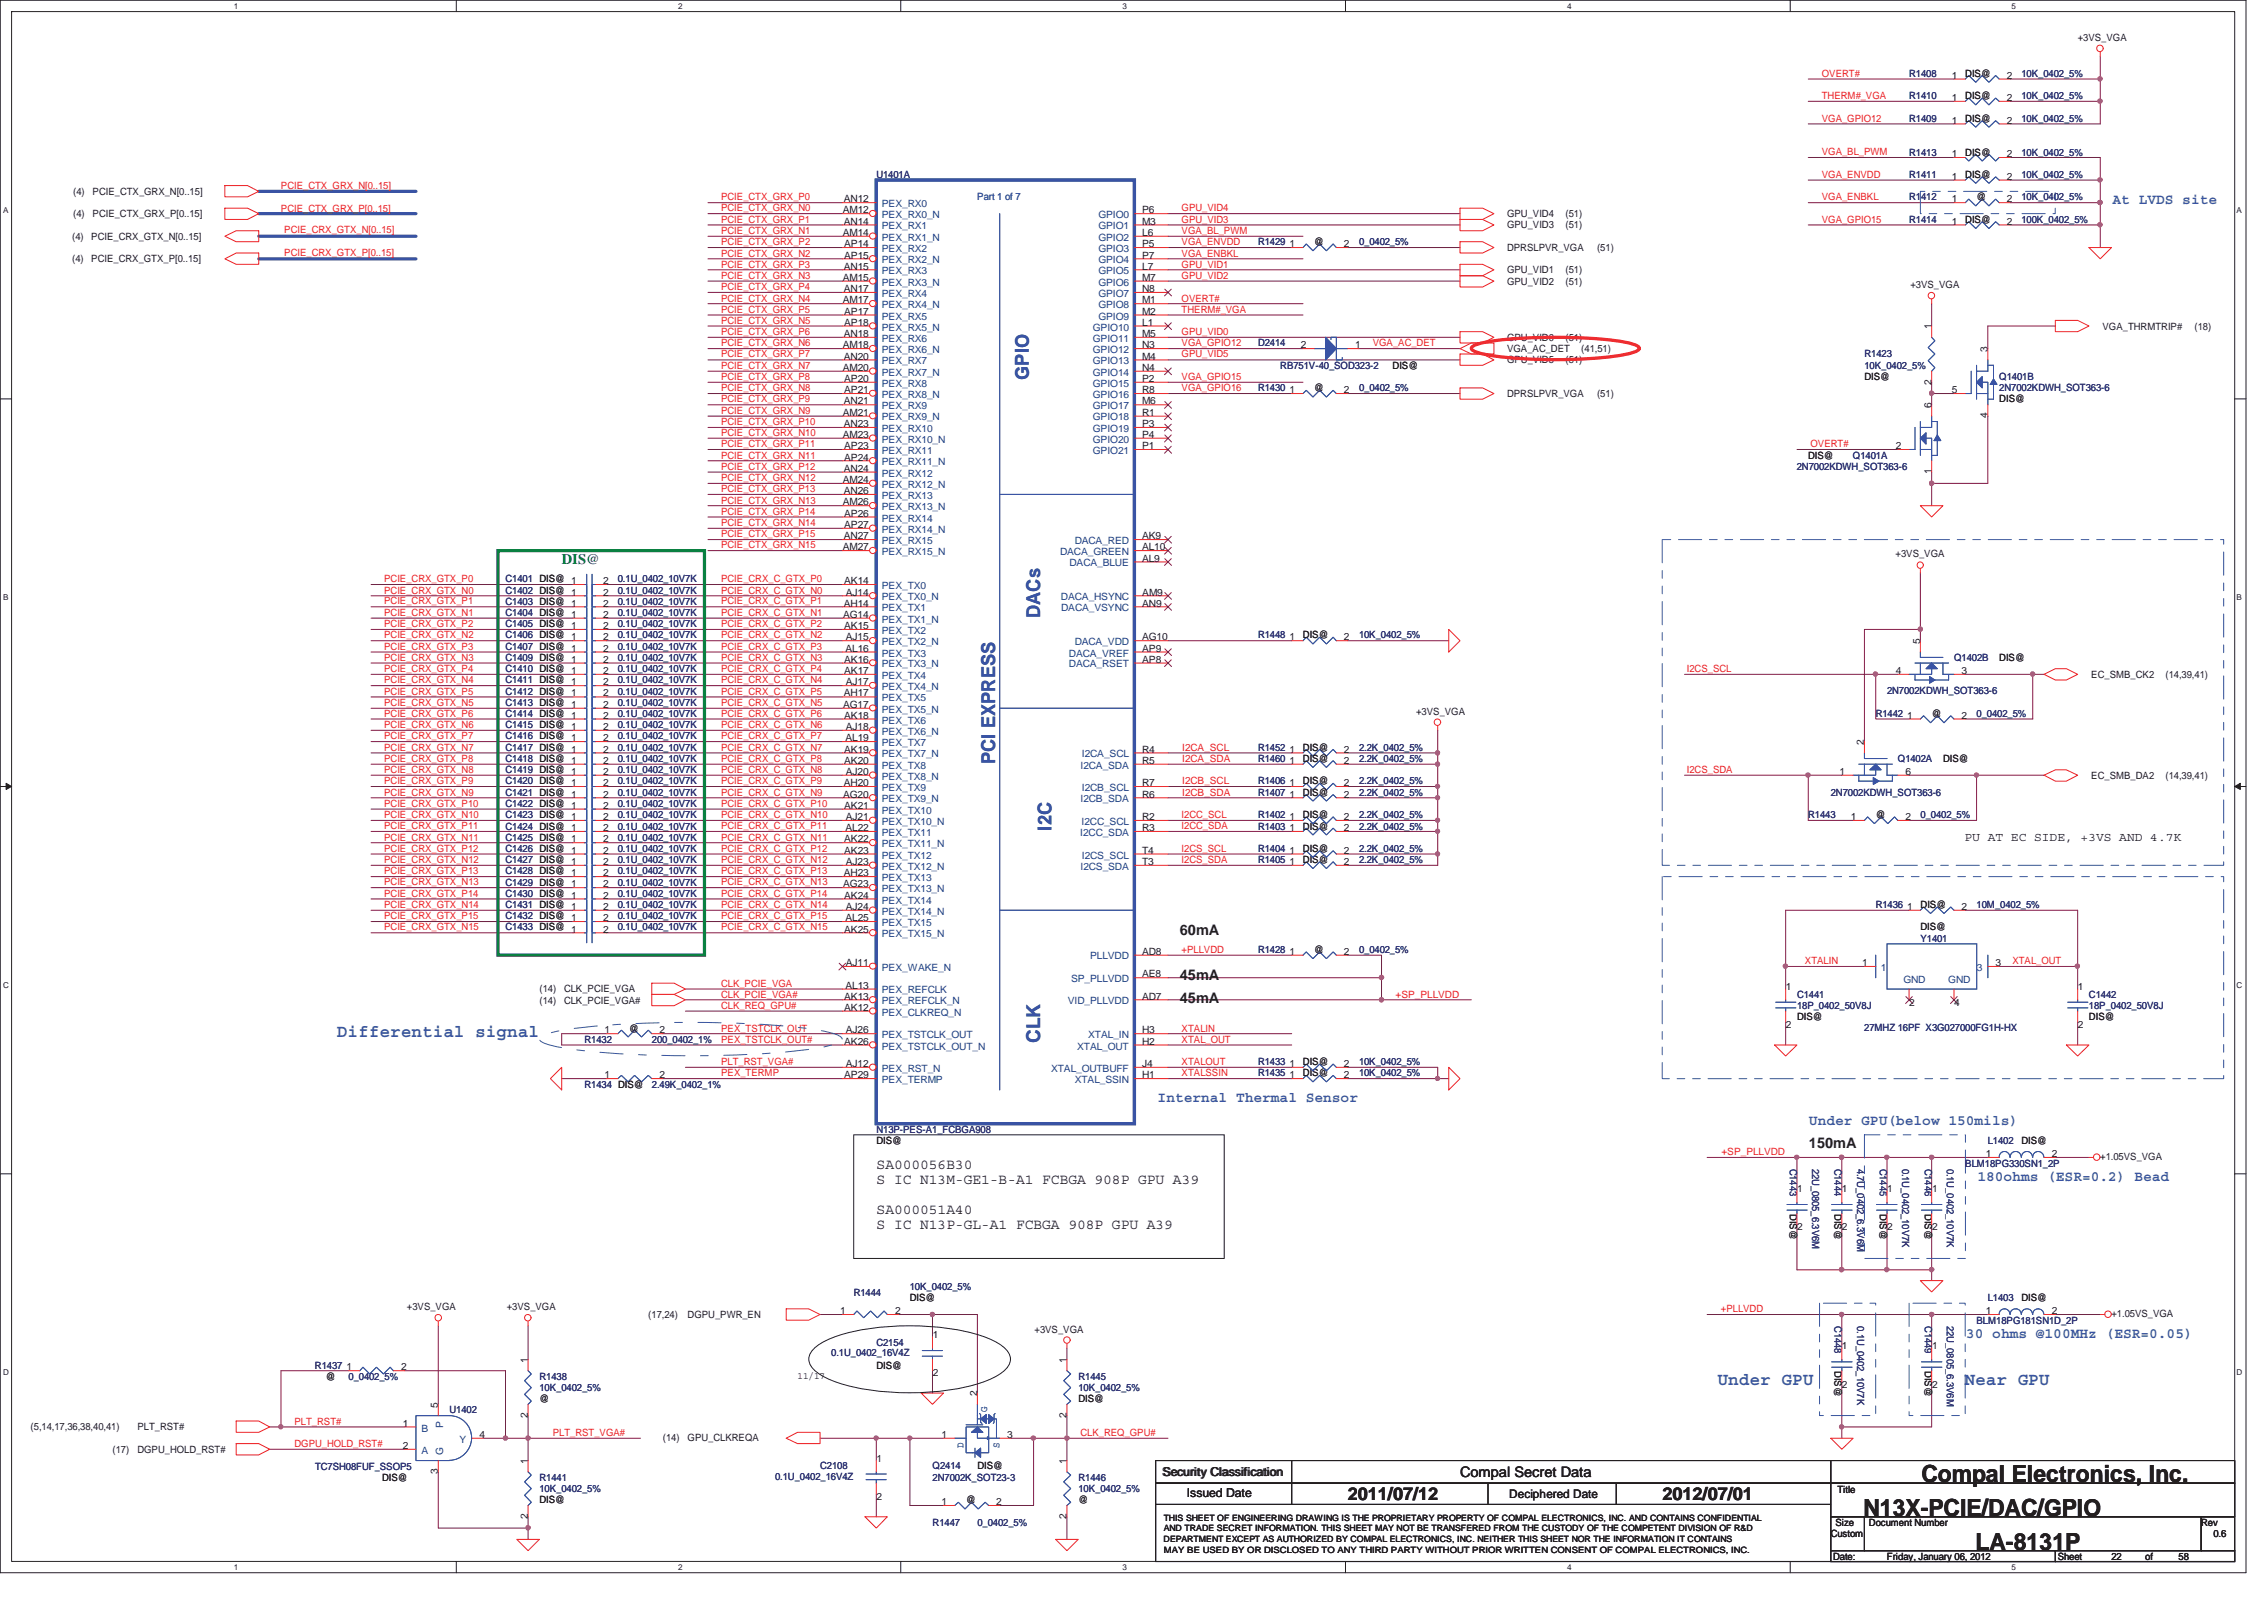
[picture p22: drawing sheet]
<svg xmlns="http://www.w3.org/2000/svg" width="297mm" height="210mm" viewBox="0 0 297 210" stroke-linecap="round" stroke-linejoin="round" font-family="sans-serif">
<defs><g id="words">
<g font-size="3.1" fill="#231f20">
<text x="252.1" y="194.4">Compal Electronics, Inc.</text>
<text x="244.5" y="198.9">N13X-PCIE/DAC/GPIO</text>
<text x="259.2" y="203.3">LA-8131P</text>
</g>
<g font-size="2.5" fill="#3953a4">
<text x="135" y="49.8" transform="rotate(-90 135 49.8)">GPIO</text>
<text x="136.5" y="81.1" transform="rotate(-90 136.5 81.1)">DACs</text>
<text x="130.6" y="100.2" transform="rotate(-90 130.6 100.2)">PCI EXPRESS</text>
<text x="137.9" y="108.9" transform="rotate(-90 137.9 108.9)">I2C</text>
<text x="136.5" y="136.8" transform="rotate(-90 136.5 136.8)">CLK</text>
</g>
<g font-size="2.3" fill="#3953a4">
<text x="44.2" y="136">Differential signal</text>
<text x="225.4" y="181.7">Under GPU</text>
<text x="257.7" y="181.7">Near GPU</text>
</g>
<g font-size="2.3" fill="#231f20">
<text x="176.8" y="196.7">2011/07/12</text>
<text x="218.1" y="196.7">2012/07/01</text>
</g>
<g font-size="1.9" fill="#3953a4">
<text x="277.2" y="26.7">At LVDS site</text>
<text x="151.9" y="144.6">Internal Thermal Sensor</text>
<text x="237.3" y="147.5">Under GPU(below 150mils)</text>
<text x="259.4" y="154.8">180ohms (ESR=0.2) Bead</text>
<text x="258" y="175.5">30 ohms @100MHz (ESR=0.05)</text>
</g>
<text font-size="1.9" fill="#098040" x="73.7" y="74">DIS@</text>
<g font-size="1.9" fill="#231f20">
<text x="154.8" y="122.6">60mA</text>
<text x="154.8" y="128.5">45mA</text>
<text x="154.8" y="131.5">45mA</text>
<text x="115" y="153.3">SA000056B30</text>
<text x="115" y="155.3">S IC N13M-GE1-B-A1 FCBGA 908P GPU A39</text>
<text x="237.3" y="150.6">150mA</text>
<text x="115" y="159.3">SA000051A40</text>
<text x="115" y="161.2">S IC N13P-GL-A1 FCBGA 908P GPU A39</text>
<text x="191.6" y="193.7">Compal Secret Data</text>
</g>
<g font-size="1.6" fill="#231f20">
<text x="257.7" y="110.3">PU AT EC SIDE, +3VS AND 4.7K</text>
<text x="152.5" y="193.6">Security Classification</text>
<text x="155.7" y="196.4">Issued Date</text>
<text x="198" y="196.5">Deciphered Date</text>
</g>
<g font-size="1.3" fill="#231f20">
<text x="272.6" y="5.4">+3VS_VGA</text>
<text x="256.1" y="10.3">1</text>
<text x="257.8" y="10.1">DIS@</text>
<text x="263.3" y="10.3">2</text>
<text x="256.1" y="16.2">1</text>
<text x="256.1" y="13.2">1</text>
<text x="257.8" y="16">DIS@</text>
<text x="257.8" y="13">DIS@</text>
<text x="263.3" y="16.2">2</text>
<text x="263.3" y="13.2">2</text>
<text x="256.1" y="20.6">1</text>
<text x="256.1" y="23.6">1</text>
<text x="257.8" y="20.4">DIS@</text>
<text x="257.8" y="23.3">DIS@</text>
<text x="263.3" y="20.6">2</text>
<text x="263.3" y="23.6">2</text>
<text x="9.6" y="25.5">(4)</text>
<text x="9.6" y="28.5">(4)</text>
<text x="12.1" y="25.5">PCIE_CTX_GRX_N[0..15]</text>
<text x="12.1" y="28.5">PCIE_CTX_GRX_P[0..15]</text>
<text x="110.6" y="28">AM12</text>
<text x="110.7" y="26.5">AN12</text>
<text x="110.7" y="29.5">AN14</text>
<text x="149.9" y="28">P6</text>
<text x="149.9" y="29.5">M3</text>
<text x="197.7" y="30">GPU_VID3</text>
<text x="197.7" y="28.5">GPU_VID4</text>
<text x="205.4" y="30">(51)</text>
<text x="205.4" y="28.5">(51)</text>
<text x="256.1" y="26.5">1</text>
<text x="256.1" y="29.5">1</text>
<text x="257.8" y="29.2">DIS@</text>
<text x="259.3" y="26.3">@</text>
<text x="263.3" y="26.5">2</text>
<text x="263.3" y="29.5">2</text>
<text x="9.5" y="31.5">(4)</text>
<text x="9.5" y="34.4">(4)</text>
<text x="12" y="31.5">PCIE_CRX_GTX_N[0..15]</text>
<text x="12" y="34.4">PCIE_CRX_GTX_P[0..15]</text>
<text x="110.6" y="30.9">AM14</text>
<text x="110.7" y="35.4">AN15</text>
<text x="110.8" y="32.4">AP14</text>
<text x="110.8" y="33.9">AP15</text>
<text x="149.9" y="30.9">L6</text>
<text x="149.9" y="32.4">P5</text>
<text x="149.9" y="33.9">P7</text>
<text x="149.9" y="35.4">L7</text>
<text x="169.2" y="32.4">1</text>
<text x="172.4" y="32.2">@</text>
<text x="176.3" y="32.4">2</text>
<text x="197.7" y="35.8">GPU_VID1</text>
<text x="197.7" y="32.9">DPRSLPVR_VGA</text>
<text x="205.4" y="35.8">(51)</text>
<text x="209.5" y="32.9">(51)</text>
<text x="110.6" y="36.8">AM15</text>
<text x="110.6" y="39.8">AM17</text>
<text x="110.7" y="38.3">AN17</text>
<text x="110.8" y="41.3">AP17</text>
<text x="149.9" y="36.8">M7</text>
<text x="149.9" y="38.3">N8</text>
<text x="149.9" y="39.8">M1</text>
<text x="149.9" y="41.3">M2</text>
<text x="197.7" y="37.3">GPU_VID2</text>
<text x="205.4" y="37.3">(51)</text>
<text x="250.7" y="37.8">+3VS_VGA</text>
<text x="110.6" y="45.7">AM18</text>
<text x="110.7" y="44.2">AN18</text>
<text x="110.7" y="47.2">AN20</text>
<text x="110.8" y="42.7">AP18</text>
<text x="149.9" y="42.7">L1</text>
<text x="149.9" y="44.2">M5</text>
<text x="149.9" y="45.7">N3</text>
<text x="149.9" y="47.2">M4</text>
<text x="170.7" y="45.7">2</text>
<text x="177.8" y="45.7">1</text>
<text x="197.7" y="44.7">GPU_VID0</text>
<text x="197.7" y="47.6">GPU_VID5</text>
<text x="197.7" y="46.2">VGA_AC_DET</text>
<text x="205.4" y="44.7">(51)</text>
<text x="205.4" y="47.6">(51)</text>
<text x="207.5" y="46.2">(41,51)</text>
<text x="253.4" y="43.2" transform="rotate(-90 253.4 43.2)">1</text>
<text x="260.8" y="46.2" transform="rotate(-90 260.8 46.2)">3</text>
<text x="275.9" y="43.2">VGA_THRMTRIP#</text>
<text x="287.9" y="43.2">(18)</text>
<text x="110.6" y="48.7">AM20</text>
<text x="110.7" y="53">AN21</text>
<text x="110.8" y="50.1">AP20</text>
<text x="110.8" y="51.5">AP21</text>
<text x="149.9" y="48.7">N4</text>
<text x="149.9" y="50.1">P2</text>
<text x="149.9" y="51.5">R8</text>
<text x="149.9" y="53">M6</text>
<text x="169.2" y="51.5">1</text>
<text x="172.4" y="51.3">@</text>
<text x="176.3" y="51.5">2</text>
<text x="182.7" y="48.4">DIS@</text>
<text x="197.7" y="52.1">DPRSLPVR_VGA</text>
<text x="209.5" y="52.1">(51)</text>
<text x="244.6" y="49.9">DIS@</text>
<text x="253.4" y="53.6" transform="rotate(-90 253.4 53.6)">6</text>
<text x="253.4" y="50.5" transform="rotate(-90 253.4 50.5)">2</text>
<text x="256.1" y="51.5">5</text>
<text x="262.3" y="52.8">DIS@</text>
<text x="110.6" y="54.5">AM21</text>
<text x="110.6" y="57.4">AM23</text>
<text x="110.7" y="56">AN23</text>
<text x="110.8" y="58.9">AP23</text>
<text x="149.9" y="54.5">R1</text>
<text x="149.9" y="56">P3</text>
<text x="149.9" y="57.4">P4</text>
<text x="149.9" y="58.9">P1</text>
<text x="248.7" y="58.9">2</text>
<text x="260.8" y="54.9" transform="rotate(-90 260.8 54.9)">4</text>
<text x="110.6" y="63.4">AM24</text>
<text x="110.7" y="61.9">AN24</text>
<text x="110.7" y="64.8">AN26</text>
<text x="110.8" y="60.4">AP24</text>
<text x="237.2" y="60.2">DIS@</text>
<text x="253.4" y="62.2" transform="rotate(-90 253.4 62.2)">1</text>
<text x="110.6" y="66.3">AM26</text>
<text x="110.7" y="70.7">AN27</text>
<text x="110.8" y="67.8">AP26</text>
<text x="110.8" y="69.3">AP27</text>
<text x="149.8" y="70.7">AK9</text>
<text x="79.1" y="76.6">2</text>
<text x="110.6" y="72.2">AM27</text>
<text x="110.8" y="76.6">AK14</text>
<text x="149.8" y="72.2">AL10</text>
<text x="149.8" y="73.7">AL9</text>
<text x="248.7" y="73.1">+3VS_VGA</text>
<text x="79.1" y="78.1">2</text>
<text x="79.1" y="82.5">2</text>
<text x="79.1" y="81">2</text>
<text x="79.1" y="79.6">2</text>
<text x="79.1" y="84">2</text>
<text x="110.6" y="81">AG14</text>
<text x="110.7" y="79.6">AH14</text>
<text x="110.8" y="82.5">AK15</text>
<text x="111" y="78.1">AJ14</text>
<text x="111" y="84">AJ15</text>
<text x="149.8" y="84">AG10</text>
<text x="149.9" y="79.6">AN9</text>
<text x="149.9" y="78.1">AM9</text>
<text x="169.2" y="84">1</text>
<text x="170.9" y="83.7">DIS@</text>
<text x="176.3" y="84">2</text>
<text x="79.1" y="89.9">2</text>
<text x="79.1" y="88.4">2</text>
<text x="79.1" y="85.5">2</text>
<text x="79.1" y="86.9">2</text>
<text x="110.8" y="86.9">AK16</text>
<text x="110.8" y="88.4">AK17</text>
<text x="110.9" y="85.5">AL16</text>
<text x="111" y="89.9">AJ17</text>
<text x="149.9" y="85.5">AP9</text>
<text x="149.9" y="86.9">AP8</text>
<text x="248.7" y="88.4">4</text>
<text x="251.9" y="84.5" transform="rotate(-90 251.9 84.5)">5</text>
<text x="257.4" y="88.4">3</text>
<text x="262.3" y="86.7">DIS@</text>
<text x="274.4" y="88.9">EC_SMB_CK2</text>
<text x="284.1" y="88.9">(14,39,41)</text>
<text x="79.1" y="94.3">2</text>
<text x="79.1" y="92.8">2</text>
<text x="79.1" y="95.7">2</text>
<text x="79.1" y="91.3">2</text>
<text x="110.6" y="92.8">AG17</text>
<text x="110.7" y="91.3">AH17</text>
<text x="110.8" y="94.3">AK18</text>
<text x="111" y="95.7">AJ18</text>
<text x="185.8" y="93.8">+3VS_VGA</text>
<text x="250.2" y="94.3">1</text>
<text x="253.5" y="94.1">@</text>
<text x="257.4" y="94.3">2</text>
<text x="79.1" y="97.2">2</text>
<text x="79.1" y="100.2">2</text>
<text x="79.1" y="98.7">2</text>
<text x="79.1" y="101.6">2</text>
<text x="110.8" y="98.7">AK19</text>
<text x="110.8" y="100.2">AK20</text>
<text x="110.9" y="97.2">AL19</text>
<text x="111" y="101.6">AJ20</text>
<text x="149.8" y="100.2">R5</text>
<text x="149.9" y="98.7">R4</text>
<text x="169.2" y="98.7">1</text>
<text x="169.2" y="100.2">1</text>
<text x="170.9" y="98.5">DIS@</text>
<text x="170.9" y="99.9">DIS@</text>
<text x="176.3" y="98.7">2</text>
<text x="176.3" y="100.2">2</text>
<text x="241.4" y="101.6">1</text>
<text x="244.5" y="97.7" transform="rotate(-90 244.5 97.7)">2</text>
<text x="250" y="101.6">6</text>
<text x="254.9" y="99.9">DIS@</text>
<text x="79.1" y="104.6">2</text>
<text x="79.1" y="106.1">2</text>
<text x="79.1" y="103.1">2</text>
<text x="79.1" y="107.6">2</text>
<text x="110.6" y="104.6">AG20</text>
<text x="110.7" y="103.1">AH20</text>
<text x="110.8" y="106.1">AK21</text>
<text x="111" y="107.6">AJ21</text>
<text x="149.8" y="104.6">R6</text>
<text x="149.9" y="103.1">R7</text>
<text x="149.9" y="107.6">R2</text>
<text x="169.2" y="103.1">1</text>
<text x="169.2" y="104.6">1</text>
<text x="169.2" y="107.6">1</text>
<text x="170.9" y="102.9">DIS@</text>
<text x="170.9" y="104.4">DIS@</text>
<text x="170.9" y="107.3">DIS@</text>
<text x="176.3" y="103.1">2</text>
<text x="176.3" y="104.6">2</text>
<text x="176.3" y="107.6">2</text>
<text x="242.8" y="107.6">1</text>
<text x="246.1" y="107.3">@</text>
<text x="250" y="107.6">2</text>
<text x="274.4" y="102.1">EC_SMB_DA2</text>
<text x="284.1" y="102.1">(14,39,41)</text>
<text x="79.1" y="113.5">2</text>
<text x="79.1" y="112">2</text>
<text x="79.1" y="110.5">2</text>
<text x="79.1" y="109">2</text>
<text x="110.8" y="110.5">AK22</text>
<text x="110.8" y="112">AK23</text>
<text x="110.9" y="109">AL22</text>
<text x="111" y="113.5">AJ23</text>
<text x="149.8" y="113.5">T3</text>
<text x="149.8" y="109">R3</text>
<text x="149.9" y="112">T4</text>
<text x="169.2" y="113.5">1</text>
<text x="169.2" y="109">1</text>
<text x="169.2" y="112">1</text>
<text x="170.9" y="113.2">DIS@</text>
<text x="170.9" y="108.8">DIS@</text>
<text x="170.9" y="111.7">DIS@</text>
<text x="176.3" y="113.5">2</text>
<text x="176.3" y="109">2</text>
<text x="176.3" y="112">2</text>
<text x="79.1" y="114.9">2</text>
<text x="79.1" y="116.4">2</text>
<text x="79.1" y="117.9">2</text>
<text x="79.1" y="119.3">2</text>
<text x="110.6" y="116.4">AG23</text>
<text x="110.7" y="114.9">AH23</text>
<text x="110.8" y="117.9">AK24</text>
<text x="111" y="119.3">AJ24</text>
<text x="250.2" y="119.3">1</text>
<text x="252" y="119.1">DIS@</text>
<text x="257.4" y="119.3">2</text>
<text x="79.1" y="120.8">2</text>
<text x="79.1" y="122.3">2</text>
<text x="110.8" y="122.3">AK25</text>
<text x="110.9" y="120.8">AL25</text>
<text x="149.8" y="125.2">AD8</text>
<text x="169.2" y="125.2">1</text>
<text x="172.4" y="125">@</text>
<text x="176.3" y="125.2">2</text>
<text x="252" y="122">DIS@</text>
<text x="70.8" y="130.1">(14)</text>
<text x="70.8" y="131.6">(14)</text>
<text x="74" y="130.1">CLK_PCIE_VGA</text>
<text x="74" y="131.6">CLK_PCIE_VGA#</text>
<text x="110.8" y="131.1">AK13</text>
<text x="110.9" y="129.6">AL13</text>
<text x="111" y="126.7">AJ11</text>
<text x="149.8" y="131.1">AD7</text>
<text x="149.8" y="128.2">AE8</text>
<text x="234.3" y="129.8">1</text>
<text x="244.3" y="126.7">1</text>
<text x="250.5" y="131.9">2</text>
<text x="256.4" y="131.9">4</text>
<text x="261.8" y="126.7">3</text>
<text x="272.6" y="129.8">1</text>
<text x="79.3" y="135.5">1</text>
<text x="82.6" y="135.3">@</text>
<text x="86.5" y="135.5">2</text>
<text x="110.8" y="137">AK26</text>
<text x="110.8" y="132.6">AK12</text>
<text x="111" y="135.5">AJ26</text>
<text x="149.8" y="137">H2</text>
<text x="149.8" y="135.5">H3</text>
<text x="234.3" y="134.8">2</text>
<text x="235.8" y="133.8">DIS@</text>
<text x="272.6" y="134.8">2</text>
<text x="274.1" y="133.8">DIS@</text>
<text x="79.3" y="141.4">1</text>
<text x="86.5" y="141.4">2</text>
<text x="110.8" y="141.4">AP29</text>
<text x="111" y="140">AJ12</text>
<text x="149.8" y="140">J4</text>
<text x="149.8" y="141.4">H1</text>
<text x="169.2" y="141.4">1</text>
<text x="169.2" y="140">1</text>
<text x="170.9" y="141.2">DIS@</text>
<text x="170.9" y="139.7">DIS@</text>
<text x="176.3" y="141.4">2</text>
<text x="176.3" y="140">2</text>
<text x="115" y="150">DIS@</text>
<text x="260.5" y="151.8">1</text>
<text x="265.2" y="150">DIS@</text>
<text x="269.2" y="151.8">2</text>
<text x="275.6" y="152.1">+1.05VS_VGA</text>
<text x="234.8" y="159.2" transform="rotate(90 234.8 159.2)">DIS@</text>
<text x="235.8" y="156.4">1</text>
<text x="235.8" y="161.4">2</text>
<text x="240.7" y="159.2" transform="rotate(90 240.7 159.2)">DIS@</text>
<text x="241.7" y="156.4">1</text>
<text x="241.7" y="161.4">2</text>
<text x="246.6" y="159.2" transform="rotate(90 246.6 159.2)">DIS@</text>
<text x="247.6" y="156.4">1</text>
<text x="247.6" y="161.4">2</text>
<text x="252.5" y="159.2" transform="rotate(90 252.5 159.2)">DIS@</text>
<text x="253.5" y="156.4">1</text>
<text x="253.5" y="161.4">2</text>
<text x="53.4" y="171.8">+3VS_VGA</text>
<text x="66.5" y="171.8">+3VS_VGA</text>
<text x="85.1" y="172.8">(17,24)</text>
<text x="90.2" y="172.8">DGPU_PWR_EN</text>
<text x="110.3" y="172.4">1</text>
<text x="117.4" y="172.4">2</text>
<text x="119.4" y="170.7">DIS@</text>
<text x="260.5" y="172.4">1</text>
<text x="265.2" y="170.6">DIS@</text>
<text x="269.2" y="172.4">2</text>
<text x="277" y="172.7">+1.05VS_VGA</text>
<text x="45.5" y="179.7">1</text>
<text x="52.6" y="179.7">2</text>
<text x="69.3" y="178.8" transform="rotate(-90 69.3 178.8)">1</text>
<text x="115" y="179.5">DIS@</text>
<text x="122.4" y="175.5">1</text>
<text x="135.7" y="174.8">+3VS_VGA</text>
<text x="139.9" y="178.8" transform="rotate(-90 139.9 178.8)">1</text>
<text x="240.7" y="179.8" transform="rotate(90 240.7 179.8)">DIS@</text>
<text x="241.7" y="177">1</text>
<text x="252.5" y="179.8" transform="rotate(90 252.5 179.8)">DIS@</text>
<text x="253.5" y="177">1</text>
<text x="42.8" y="181">@</text>
<text x="57.5" y="184.6" transform="rotate(-90 57.5 184.6)">5</text>
<text x="69.3" y="186" transform="rotate(-90 69.3 186)">2</text>
<text x="70.8" y="183.9">@</text>
<text x="104.6" y="180.8">11/17</text>
<text x="122.4" y="180.5">2</text>
<text x="128.2" y="183.2" transform="rotate(-90 128.2 183.2)">2</text>
<text x="139.9" y="186" transform="rotate(-90 139.9 186)">2</text>
<text x="141.5" y="183.9">DIS@</text>
<text x="241.7" y="182">2</text>
<text x="253.5" y="182">2</text>
<text x="4" y="187.6">(5,14,17,36,38,40,41)</text>
<text x="14.8" y="190.5">(17)</text>
<text x="18" y="187.6">PLT_RST#</text>
<text x="18" y="190.5">DGPU_HOLD_RST#</text>
<text x="52.8" y="187.1">1</text>
<text x="52.8" y="190">2</text>
<text x="62.9" y="188.6">4</text>
<text x="69.3" y="192" transform="rotate(-90 69.3 192)">1</text>
<text x="87" y="189.1">(14)</text>
<text x="90.2" y="189.1">GPU_CLKREQA</text>
<text x="115" y="191.7">1</text>
<text x="123.5" y="188.6">1</text>
<text x="132.2" y="188.6">3</text>
<text x="139.9" y="192" transform="rotate(-90 139.9 192)">1</text>
<text x="50.1" y="194.2">DIS@</text>
<text x="57.5" y="193.3" transform="rotate(-90 57.5 193.3)">3</text>
<text x="70.8" y="197.2">DIS@</text>
<text x="115" y="196.7">2</text>
<text x="123.5" y="197.4">1</text>
<text x="126.8" y="197.2">@</text>
<text x="128.2" y="192.7">DIS@</text>
<text x="130.7" y="197.4">2</text>
<text x="141.5" y="197.2">@</text>
<text x="241.1" y="195.8">Title</text>
<text x="69.3" y="199.2" transform="rotate(-90 69.3 199.2)">2</text>
<text x="139.9" y="199.2" transform="rotate(-90 139.9 199.2)">2</text>
<text x="240.2" y="201.6">Custom</text>
<text x="240.8" y="200.1">Size</text>
<text x="245.2" y="200.1">Document Number</text>
<text x="288.8" y="200.1">Rev</text>
<text x="290.4" y="201.6">0.6</text>
<text x="240.5" y="204.6">Date:</text>
<text x="247.6" y="204.5">Friday, January 06, 2012</text>
<text x="270" y="204.6">Sheet</text>
<text x="277" y="204.5">22</text>
<text x="281.4" y="204.5">of</text>
<text x="285.8" y="204.5">58</text>
</g>
<g font-size="1.3" fill="#ed2024">
<text x="239" y="10.1">OVERT#</text>
<text x="239" y="13">THERM#_VGA</text>
<text x="239" y="16">VGA_GPIO12</text>
<text x="239" y="20.4">VGA_BL_PWM</text>
<text x="239" y="23.3">VGA_ENVDD</text>
<text x="36.9" y="27.8">PCIE_CTX_GRX_P[0..15]</text>
<text x="36.9" y="24.8">PCIE_CTX_GRX_N[0..15]</text>
<text x="94.6" y="29.2">PCIE_CTX_GRX_P1</text>
<text x="94.6" y="26.3">PCIE_CTX_GRX_P0</text>
<text x="94.6" y="27.7">PCIE_CTX_GRX_N0</text>
<text x="155" y="29.2">GPU_VID3</text>
<text x="155" y="27.7">GPU_VID4</text>
<text x="239" y="26.3">VGA_ENBKL</text>
<text x="239" y="29.2">VGA_GPIO15</text>
<text x="37.3" y="30.6">PCIE_CRX_GTX_N[0..15]</text>
<text x="37.3" y="33.5">PCIE_CRX_GTX_P[0..15]</text>
<text x="94.6" y="32.2">PCIE_CTX_GRX_P2</text>
<text x="94.6" y="33.7">PCIE_CTX_GRX_N2</text>
<text x="94.6" y="35.1">PCIE_CTX_GRX_P3</text>
<text x="94.6" y="30.7">PCIE_CTX_GRX_N1</text>
<text x="155" y="35.1">GPU_VID1</text>
<text x="155" y="30.7">VGA_BL_PWM</text>
<text x="155" y="33.7">VGA_ENBKL</text>
<text x="155" y="32.2">VGA_ENVDD</text>
<text x="94.6" y="39.5">PCIE_CTX_GRX_N4</text>
<text x="94.6" y="38.1">PCIE_CTX_GRX_P4</text>
<text x="94.6" y="41">PCIE_CTX_GRX_P5</text>
<text x="94.6" y="36.6">PCIE_CTX_GRX_N3</text>
<text x="155" y="36.6">GPU_VID2</text>
<text x="155" y="41">THERM#_VGA</text>
<text x="155" y="39.5">OVERT#</text>
<text x="94.6" y="42.4">PCIE_CTX_GRX_N5</text>
<text x="94.6" y="45.4">PCIE_CTX_GRX_N6</text>
<text x="94.6" y="43.9">PCIE_CTX_GRX_P6</text>
<text x="94.6" y="46.9">PCIE_CTX_GRX_P7</text>
<text x="155" y="43.9">GPU_VID0</text>
<text x="155" y="45.4">VGA_GPIO12</text>
<text x="155" y="46.9">GPU_VID5</text>
<text x="180.1" y="45.4">VGA_AC_DET</text>
<text x="94.6" y="48.4">PCIE_CTX_GRX_N7</text>
<text x="94.6" y="51.3">PCIE_CTX_GRX_N8</text>
<text x="94.6" y="49.8">PCIE_CTX_GRX_P8</text>
<text x="94.6" y="52.8">PCIE_CTX_GRX_P9</text>
<text x="155" y="49.8">VGA_GPIO15</text>
<text x="155" y="51.3">VGA_GPIO16</text>
<text x="94.6" y="54.3">PCIE_CTX_GRX_N9</text>
<text x="94.6" y="57.2">PCIE_CTX_GRX_N10</text>
<text x="94.6" y="55.7">PCIE_CTX_GRX_P10</text>
<text x="94.6" y="58.7">PCIE_CTX_GRX_P11</text>
<text x="237.5" y="58.7">OVERT#</text>
<text x="94.6" y="60.2">PCIE_CTX_GRX_N11</text>
<text x="94.6" y="63.1">PCIE_CTX_GRX_N12</text>
<text x="94.6" y="64.6">PCIE_CTX_GRX_P13</text>
<text x="94.6" y="61.6">PCIE_CTX_GRX_P12</text>
<text x="94.6" y="66">PCIE_CTX_GRX_N13</text>
<text x="94.6" y="67.5">PCIE_CTX_GRX_P14</text>
<text x="94.6" y="69">PCIE_CTX_GRX_N14</text>
<text x="94.6" y="70.5">PCIE_CTX_GRX_P15</text>
<text x="94.6" y="71.9">PCIE_CTX_GRX_N15</text>
<text x="50.4" y="76.4">PCIE_CRX_GTX_P0</text>
<text x="50.4" y="77.9">PCIE_CRX_GTX_N0</text>
<text x="94.6" y="77.9">PCIE_CRX_C_GTX_N0</text>
<text x="94.6" y="76.4">PCIE_CRX_C_GTX_P0</text>
<text x="50.4" y="83.7">PCIE_CRX_GTX_N2</text>
<text x="50.4" y="80.8">PCIE_CRX_GTX_N1</text>
<text x="50.4" y="79.3">PCIE_CRX_GTX_P1</text>
<text x="50.4" y="82.2">PCIE_CRX_GTX_P2</text>
<text x="94.6" y="80.8">PCIE_CRX_C_GTX_N1</text>
<text x="94.6" y="79.3">PCIE_CRX_C_GTX_P1</text>
<text x="94.6" y="82.2">PCIE_CRX_C_GTX_P2</text>
<text x="94.6" y="83.7">PCIE_CRX_C_GTX_N2</text>
<text x="50.4" y="88.1">PCIE_CRX_GTX_P4</text>
<text x="50.4" y="89.6">PCIE_CRX_GTX_N4</text>
<text x="50.4" y="85.2">PCIE_CRX_GTX_P3</text>
<text x="50.4" y="86.6">PCIE_CRX_GTX_N3</text>
<text x="94.6" y="85.2">PCIE_CRX_C_GTX_P3</text>
<text x="94.6" y="86.6">PCIE_CRX_C_GTX_N3</text>
<text x="94.6" y="89.6">PCIE_CRX_C_GTX_N4</text>
<text x="94.6" y="88.1">PCIE_CRX_C_GTX_P4</text>
<text x="221.3" y="88.1">I2CS_SCL</text>
<text x="50.4" y="95.5">PCIE_CRX_GTX_N6</text>
<text x="50.4" y="94">PCIE_CRX_GTX_P6</text>
<text x="50.4" y="91.1">PCIE_CRX_GTX_P5</text>
<text x="50.4" y="92.6">PCIE_CRX_GTX_N5</text>
<text x="94.6" y="91.1">PCIE_CRX_C_GTX_P5</text>
<text x="94.6" y="92.6">PCIE_CRX_C_GTX_N5</text>
<text x="94.6" y="95.5">PCIE_CRX_C_GTX_N6</text>
<text x="94.6" y="94">PCIE_CRX_C_GTX_P6</text>
<text x="50.4" y="99.9">PCIE_CRX_GTX_P8</text>
<text x="50.4" y="101.4">PCIE_CRX_GTX_N8</text>
<text x="50.4" y="97">PCIE_CRX_GTX_P7</text>
<text x="50.4" y="98.5">PCIE_CRX_GTX_N7</text>
<text x="94.6" y="98.5">PCIE_CRX_C_GTX_N7</text>
<text x="94.6" y="97">PCIE_CRX_C_GTX_P7</text>
<text x="94.6" y="99.9">PCIE_CRX_C_GTX_P8</text>
<text x="94.6" y="101.4">PCIE_CRX_C_GTX_N8</text>
<text x="155.1" y="98.5">I2CA_SCL</text>
<text x="155.1" y="99.9">I2CA_SDA</text>
<text x="221.3" y="101.4">I2CS_SDA</text>
<text x="50.4" y="102.9">PCIE_CRX_GTX_P9</text>
<text x="50.4" y="104.4">PCIE_CRX_GTX_N9</text>
<text x="50.4" y="107.3">PCIE_CRX_GTX_N10</text>
<text x="50.4" y="105.8">PCIE_CRX_GTX_P10</text>
<text x="94.6" y="102.9">PCIE_CRX_C_GTX_P9</text>
<text x="94.6" y="104.4">PCIE_CRX_C_GTX_N9</text>
<text x="94.6" y="107.3">PCIE_CRX_C_GTX_N10</text>
<text x="94.6" y="105.8">PCIE_CRX_C_GTX_P10</text>
<text x="155" y="107.3">I2CC_SCL</text>
<text x="155.1" y="102.9">I2CB_SCL</text>
<text x="155.1" y="104.4">I2CB_SDA</text>
<text x="50.4" y="113.2">PCIE_CRX_GTX_N12</text>
<text x="50.4" y="111.7">PCIE_CRX_GTX_P12</text>
<text x="50.4" y="108.8">PCIE_CRX_GTX_P11</text>
<text x="50.4" y="110.2">PCIE_CRX_GTX_N11</text>
<text x="94.6" y="113.2">PCIE_CRX_C_GTX_N12</text>
<text x="94.6" y="108.8">PCIE_CRX_C_GTX_P11</text>
<text x="94.6" y="110.2">PCIE_CRX_C_GTX_N11</text>
<text x="94.6" y="111.7">PCIE_CRX_C_GTX_P12</text>
<text x="155" y="108.8">I2CC_SDA</text>
<text x="155" y="113.2">I2CS_SDA</text>
<text x="155" y="111.7">I2CS_SCL</text>
<text x="50.4" y="114.7">PCIE_CRX_GTX_P13</text>
<text x="50.4" y="116.1">PCIE_CRX_GTX_N13</text>
<text x="50.4" y="119.1">PCIE_CRX_GTX_N14</text>
<text x="50.4" y="117.6">PCIE_CRX_GTX_P14</text>
<text x="94.6" y="117.6">PCIE_CRX_C_GTX_P14</text>
<text x="94.6" y="119.1">PCIE_CRX_C_GTX_N14</text>
<text x="94.6" y="114.7">PCIE_CRX_C_GTX_P13</text>
<text x="94.6" y="116.1">PCIE_CRX_C_GTX_N13</text>
<text x="50.4" y="122">PCIE_CRX_GTX_N15</text>
<text x="50.4" y="120.5">PCIE_CRX_GTX_P15</text>
<text x="94.6" y="120.5">PCIE_CRX_C_GTX_P15</text>
<text x="94.6" y="122">PCIE_CRX_C_GTX_N15</text>
<text x="155" y="125">+PLLVDD</text>
<text x="94.6" y="129.4">CLK_PCIE_VGA</text>
<text x="94.6" y="130.8">CLK_PCIE_VGA#</text>
<text x="183.1" y="130.8">+SP_PLLVDD</text>
<text x="236.8" y="126.4">XTALIN</text>
<text x="264" y="126.4">XTAL_OUT</text>
<text x="94.6" y="135.3">PEX_TSTCLK_OUT</text>
<text x="94.6" y="136.8">PEX_TSTCLK_OUT#</text>
<text x="94.6" y="132.3">CLK_REQ_GPU#</text>
<text x="155" y="135.3">XTALIN</text>
<text x="155" y="136.8">XTAL_OUT</text>
<text x="94.6" y="141.2">PEX_TERMP</text>
<text x="94.6" y="139.7">PLT_RST_VGA#</text>
<text x="155" y="139.7">XTALOUT</text>
<text x="155" y="141.2">XTALSSIN</text>
<text x="225.9" y="151.5">+SP_PLLVDD</text>
<text x="225.8" y="172.1">+PLLVDD</text>
<text x="38.6" y="186.9">PLT_RST#</text>
<text x="38.6" y="189.8">DGPU_HOLD_RST#</text>
<text x="72.5" y="188.4">PLT_RST_VGA#</text>
<text x="141.8" y="188.4">CLK_REQ_GPU#</text>
</g>
<g font-size="1.3" fill="#282973">
<text x="250.5" y="10.1">R1408</text>
<text x="265.2" y="10.1">10K_0402_5%</text>
<text x="250.5" y="16">R1409</text>
<text x="250.5" y="13">R1410</text>
<text x="265.2" y="16">10K_0402_5%</text>
<text x="265.2" y="13">10K_0402_5%</text>
<text x="115" y="23.3">U1401A</text>
<text x="250.5" y="20.4">R1413</text>
<text x="250.5" y="23.3">R1411</text>
<text x="265.2" y="20.4">10K_0402_5%</text>
<text x="265.2" y="23.3">10K_0402_5%</text>
<text x="250.5" y="26.3">R1412</text>
<text x="250.5" y="29.2">R1414</text>
<text x="265.2" y="26.3">10K_0402_5%</text>
<text x="265.2" y="29.2">100K_0402_5%</text>
<text x="165.1" y="32.2">R1429</text>
<text x="178.3" y="32.2">0_0402_5%</text>
<text x="165.1" y="45.4">D2414</text>
<text x="244.6" y="46.9">R1423</text>
<text x="165.1" y="51.3">R1430</text>
<text x="168" y="48.4">RB751V-40_SOD323-2</text>
<text x="178.3" y="51.3">0_0402_5%</text>
<text x="244.6" y="48.4">10K_0402_5%</text>
<text x="262.3" y="49.9">Q1401B</text>
<text x="262.3" y="51.3">2N7002KDWH_SOT363-6</text>
<text x="235.7" y="61.6">2N7002KDWH_SOT363-6</text>
<text x="243.1" y="60.2">Q1401A</text>
<text x="66.3" y="77.9">C1402 DIS@ 1</text>
<text x="66.3" y="76.4">C1401 DIS@ 1</text>
<text x="81.1" y="77.9">0.1U_0402_10V7K</text>
<text x="81.1" y="76.4">0.1U_0402_10V7K</text>
<text x="66.3" y="82.2">C1405 DIS@ 1</text>
<text x="66.3" y="80.8">C1404 DIS@ 1</text>
<text x="66.3" y="79.3">C1403 DIS@ 1</text>
<text x="66.3" y="83.7">C1406 DIS@ 1</text>
<text x="81.1" y="82.2">0.1U_0402_10V7K</text>
<text x="81.1" y="80.8">0.1U_0402_10V7K</text>
<text x="81.1" y="79.3">0.1U_0402_10V7K</text>
<text x="81.1" y="83.7">0.1U_0402_10V7K</text>
<text x="165.1" y="83.7">R1448</text>
<text x="178.3" y="83.7">10K_0402_5%</text>
<text x="66.3" y="89.6">C1411 DIS@ 1</text>
<text x="66.3" y="88.1">C1410 DIS@ 1</text>
<text x="66.3" y="85.2">C1407 DIS@ 1</text>
<text x="66.3" y="86.7">C1409 DIS@ 1</text>
<text x="81.1" y="89.6">0.1U_0402_10V7K</text>
<text x="81.1" y="88.1">0.1U_0402_10V7K</text>
<text x="81.1" y="85.2">0.1U_0402_10V7K</text>
<text x="81.1" y="86.7">0.1U_0402_10V7K</text>
<text x="256.4" y="86.7">Q1402B</text>
<text x="66.3" y="94.1">C1414 DIS@ 1</text>
<text x="66.3" y="92.6">C1413 DIS@ 1</text>
<text x="66.3" y="95.5">C1415 DIS@ 1</text>
<text x="66.3" y="91.1">C1412 DIS@ 1</text>
<text x="81.1" y="94.1">0.1U_0402_10V7K</text>
<text x="81.1" y="92.6">0.1U_0402_10V7K</text>
<text x="81.1" y="95.5">0.1U_0402_10V7K</text>
<text x="81.1" y="91.1">0.1U_0402_10V7K</text>
<text x="246.1" y="94.1">R1442</text>
<text x="247.6" y="91.1">2N7002KDWH_SOT363-6</text>
<text x="259.3" y="94.1">0_0402_5%</text>
<text x="66.3" y="97">C1416 DIS@ 1</text>
<text x="66.3" y="99.9">C1418 DIS@ 1</text>
<text x="66.3" y="98.5">C1417 DIS@ 1</text>
<text x="66.3" y="101.4">C1419 DIS@ 1</text>
<text x="81.1" y="97">0.1U_0402_10V7K</text>
<text x="81.1" y="99.9">0.1U_0402_10V7K</text>
<text x="81.1" y="98.5">0.1U_0402_10V7K</text>
<text x="81.1" y="101.4">0.1U_0402_10V7K</text>
<text x="165.1" y="98.5">R1452</text>
<text x="165.1" y="99.9">R1460</text>
<text x="178.3" y="98.5">2.2K_0402_5%</text>
<text x="178.3" y="99.9">2.2K_0402_5%</text>
<text x="249" y="99.9">Q1402A</text>
<text x="66.3" y="104.4">C1421 DIS@ 1</text>
<text x="66.3" y="105.8">C1422 DIS@ 1</text>
<text x="66.3" y="102.9">C1420 DIS@ 1</text>
<text x="66.3" y="107.3">C1423 DIS@ 1</text>
<text x="81.1" y="104.4">0.1U_0402_10V7K</text>
<text x="81.1" y="105.8">0.1U_0402_10V7K</text>
<text x="81.1" y="102.9">0.1U_0402_10V7K</text>
<text x="81.1" y="107.3">0.1U_0402_10V7K</text>
<text x="165.1" y="102.9">R1406</text>
<text x="165.1" y="104.4">R1407</text>
<text x="165.1" y="107.3">R1402</text>
<text x="178.3" y="102.9">2.2K_0402_5%</text>
<text x="178.3" y="104.4">2.2K_0402_5%</text>
<text x="178.3" y="107.3">2.2K_0402_5%</text>
<text x="237.2" y="107.3">R1443</text>
<text x="240.2" y="104.3">2N7002KDWH_SOT363-6</text>
<text x="252" y="107.3">0_0402_5%</text>
<text x="66.3" y="113.2">C1427 DIS@ 1</text>
<text x="66.3" y="111.7">C1426 DIS@ 1</text>
<text x="66.3" y="110.2">C1425 DIS@ 1</text>
<text x="66.3" y="108.8">C1424 DIS@ 1</text>
<text x="81.1" y="113.2">0.1U_0402_10V7K</text>
<text x="81.1" y="111.7">0.1U_0402_10V7K</text>
<text x="81.1" y="110.2">0.1U_0402_10V7K</text>
<text x="81.1" y="108.8">0.1U_0402_10V7K</text>
<text x="165.1" y="113.2">R1405</text>
<text x="165.1" y="108.8">R1403</text>
<text x="165.1" y="111.7">R1404</text>
<text x="178.3" y="113.2">2.2K_0402_5%</text>
<text x="178.3" y="108.8">2.2K_0402_5%</text>
<text x="178.3" y="111.7">2.2K_0402_5%</text>
<text x="66.3" y="114.7">C1428 DIS@ 1</text>
<text x="66.3" y="116.2">C1429 DIS@ 1</text>
<text x="66.3" y="117.6">C1430 DIS@ 1</text>
<text x="66.3" y="119.1">C1431 DIS@ 1</text>
<text x="81.1" y="114.7">0.1U_0402_10V7K</text>
<text x="81.1" y="116.2">0.1U_0402_10V7K</text>
<text x="81.1" y="117.6">0.1U_0402_10V7K</text>
<text x="81.1" y="119.1">0.1U_0402_10V7K</text>
<text x="246.1" y="119.1">R1436</text>
<text x="259.3" y="119.1">10M_0402_5%</text>
<text x="66.3" y="120.5">C1432 DIS@ 1</text>
<text x="66.3" y="122">C1433 DIS@ 1</text>
<text x="81.1" y="120.5">0.1U_0402_10V7K</text>
<text x="81.1" y="122">0.1U_0402_10V7K</text>
<text x="165.1" y="125">R1428</text>
<text x="178.3" y="125">0_0402_5%</text>
<text x="252" y="123.5">Y1401</text>
<text x="235.8" y="130.9">C1441</text>
<text x="274.1" y="130.9">C1442</text>
<text x="76.7" y="136.8">R1432</text>
<text x="85.5" y="136.8">200_0402_1%</text>
<text x="235.8" y="132.3">18P_0402_50V8J</text>
<text x="244.6" y="135.3">27MHZ 16PF X3G027000FG1H-HX</text>
<text x="274.1" y="132.3">18P_0402_50V8J</text>
<text x="76.7" y="142.7">R1434 DIS@</text>
<text x="85.5" y="142.7">2.49K_0402_1%</text>
<text x="165.1" y="141.2">R1435</text>
<text x="165.1" y="139.7">R1433</text>
<text x="178.3" y="141.2">10K_0402_5%</text>
<text x="178.3" y="139.7">10K_0402_5%</text>
<text x="115" y="148.6">N13P-PES-A1_FCBGA908</text>
<text x="234.8" y="153.3" transform="rotate(90 234.8 153.3)">C1443</text>
<text x="237.8" y="153.3" transform="rotate(90 237.8 153.3)">22U_0805_6.3V6M</text>
<text x="240.7" y="153.3" transform="rotate(90 240.7 153.3)">C1444</text>
<text x="243.7" y="153.3" transform="rotate(90 243.7 153.3)">4.7U_0402_6.3V6M</text>
<text x="246.6" y="153.3" transform="rotate(90 246.6 153.3)">C1445</text>
<text x="249.5" y="153.3" transform="rotate(90 249.5 153.3)">0.1U_0402_10V7K</text>
<text x="252.5" y="153.3" transform="rotate(90 252.5 153.3)">C1446</text>
<text x="255.4" y="153.3" transform="rotate(90 255.4 153.3)">0.1U_0402_10V7K</text>
<text x="257.8" y="153">BLM18PG330SN1_2P</text>
<text x="260.8" y="150">L1402</text>
<text x="112" y="169.9">R1444</text>
<text x="119.4" y="169.2">10K_0402_5%</text>
<text x="240.7" y="173.9" transform="rotate(90 240.7 173.9)">C1448</text>
<text x="243.7" y="173.9" transform="rotate(90 243.7 173.9)">0.1U_0402_10V7K</text>
<text x="252.5" y="173.9" transform="rotate(90 252.5 173.9)">C1449</text>
<text x="255.4" y="173.9" transform="rotate(90 255.4 173.9)">22U_0805_6.3V6M</text>
<text x="259.3" y="173.6">BLM18PG181SN1D_2P</text>
<text x="260.8" y="170.6">L1403</text>
<text x="41.3" y="179.5">R1437</text>
<text x="109.1" y="177.9">0.1U_0402_16V4Z</text>
<text x="115" y="176.5">C2154</text>
<text x="45.7" y="181">0_0402_5%</text>
<text x="59" y="185.4">U1402</text>
<text x="70.8" y="181">R1438</text>
<text x="70.8" y="182.5">10K_0402_5%</text>
<text x="141.5" y="181">R1445</text>
<text x="141.5" y="182.5">10K_0402_5%</text>
<text x="41.3" y="192.8">TC7SH08FUF_SSOP5</text>
<text x="70.8" y="194.2">R1441</text>
<text x="70.8" y="195.7">10K_0402_5%</text>
<text x="101.7" y="194.1">0.1U_0402_16V4Z</text>
<text x="107.6" y="192.7">C2108</text>
<text x="122.4" y="192.7">Q2414</text>
<text x="122.4" y="194.2">2N7002K_SOT23-3</text>
<text x="141.5" y="194.2">R1446</text>
<text x="141.5" y="195.7">10K_0402_5%</text>
<text x="122.4" y="200.1">R1447</text>
<text x="128.2" y="200.1">0_0402_5%</text>
</g>
<g font-size="1.3" fill="#1d437e">
<text x="115.7" y="27.2">PEX_RX0</text>
<text x="115.7" y="28.6">PEX_RX0_N</text>
<text x="144.1" y="28.6">GPIO0</text>
<text x="115.7" y="30.1">PEX_RX1</text>
<text x="115.7" y="31.6">PEX_RX1_N</text>
<text x="115.7" y="33.1">PEX_RX2</text>
<text x="115.7" y="34.5">PEX_RX2_N</text>
<text x="115.7" y="36">PEX_RX3</text>
<text x="144.1" y="30.1">GPIO1</text>
<text x="144.1" y="31.6">GPIO2</text>
<text x="144.1" y="33.1">GPIO3</text>
<text x="144.1" y="34.5">GPIO4</text>
<text x="144.1" y="36">GPIO5</text>
<text x="115.7" y="37.5">PEX_RX3_N</text>
<text x="115.7" y="39">PEX_RX4</text>
<text x="115.7" y="40.4">PEX_RX4_N</text>
<text x="115.7" y="41.9">PEX_RX5</text>
<text x="144.1" y="37.5">GPIO6</text>
<text x="144.1" y="39">GPIO7</text>
<text x="144.1" y="40.4">GPIO8</text>
<text x="144.1" y="41.9">GPIO9</text>
<text x="115.7" y="43.4">PEX_RX5_N</text>
<text x="115.7" y="44.8">PEX_RX6</text>
<text x="115.7" y="46.3">PEX_RX6_N</text>
<text x="115.7" y="47.8">PEX_RX7</text>
<text x="143.4" y="43.4">GPIO10</text>
<text x="143.4" y="44.8">GPIO11</text>
<text x="143.4" y="46.3">GPIO12</text>
<text x="143.4" y="47.8">GPIO13</text>
<text x="115.7" y="49.3">PEX_RX7_N</text>
<text x="115.7" y="50.7">PEX_RX8</text>
<text x="115.7" y="52.2">PEX_RX8_N</text>
<text x="115.7" y="53.7">PEX_RX9</text>
<text x="143.4" y="49.3">GPIO14</text>
<text x="143.4" y="50.7">GPIO15</text>
<text x="143.4" y="52.2">GPIO16</text>
<text x="143.4" y="53.7">GPIO17</text>
<text x="115.7" y="55.1">PEX_RX9_N</text>
<text x="115.7" y="56.6">PEX_RX10</text>
<text x="115.7" y="58.1">PEX_RX10_N</text>
<text x="115.7" y="59.6">PEX_RX11</text>
<text x="143.4" y="55.1">GPIO18</text>
<text x="143.4" y="56.6">GPIO19</text>
<text x="143.4" y="58.1">GPIO20</text>
<text x="143.4" y="59.6">GPIO21</text>
<text x="115.7" y="61">PEX_RX11_N</text>
<text x="115.7" y="62.5">PEX_RX12</text>
<text x="115.7" y="64">PEX_RX12_N</text>
<text x="115.7" y="65.4">PEX_RX13</text>
<text x="115.7" y="66.9">PEX_RX13_N</text>
<text x="115.7" y="68.4">PEX_RX14</text>
<text x="115.7" y="69.9">PEX_RX14_N</text>
<text x="115.7" y="71.4">PEX_RX15</text>
<text x="141" y="71.4">DACA_RED</text>
<text x="115.7" y="72.8">PEX_RX15_N</text>
<text x="115.7" y="77.3">PEX_TX0</text>
<text x="139.1" y="72.8">DACA_GREEN</text>
<text x="140.3" y="74.3">DACA_BLUE</text>
<text x="115.7" y="78.7">PEX_TX0_N</text>
<text x="115.7" y="80.2">PEX_TX1</text>
<text x="115.7" y="81.7">PEX_TX1_N</text>
<text x="115.7" y="83.2">PEX_TX2</text>
<text x="139.2" y="78.7">DACA_HSYNC</text>
<text x="139.2" y="80.2">DACA_VSYNC</text>
<text x="115.7" y="84.6">PEX_TX2_N</text>
<text x="115.7" y="86.1">PEX_TX3</text>
<text x="115.7" y="87.5">PEX_TX3_N</text>
<text x="115.7" y="89">PEX_TX4</text>
<text x="140.2" y="86.1">DACA_VREF</text>
<text x="140.2" y="87.5">DACA_RSET</text>
<text x="141" y="84.6">DACA_VDD</text>
<text x="115.7" y="90.5">PEX_TX4_N</text>
<text x="115.7" y="92">PEX_TX5</text>
<text x="115.7" y="93.5">PEX_TX5_N</text>
<text x="115.7" y="94.9">PEX_TX6</text>
<text x="115.7" y="96.4">PEX_TX6_N</text>
<text x="115.7" y="97.9">PEX_TX7</text>
<text x="115.7" y="99.3">PEX_TX7_N</text>
<text x="115.7" y="100.8">PEX_TX8</text>
<text x="141.8" y="100.8">I2CA_SDA</text>
<text x="141.9" y="99.3">I2CA_SCL</text>
<text x="115.7" y="102.3">PEX_TX8_N</text>
<text x="115.7" y="103.8">PEX_TX9</text>
<text x="115.7" y="105.2">PEX_TX9_N</text>
<text x="115.7" y="106.7">PEX_TX10</text>
<text x="141.8" y="105.2">I2CB_SDA</text>
<text x="141.9" y="103.8">I2CB_SCL</text>
<text x="115.7" y="108.2">PEX_TX10_N</text>
<text x="115.7" y="109.6">PEX_TX11</text>
<text x="115.7" y="111.1">PEX_TX11_N</text>
<text x="115.7" y="112.6">PEX_TX12</text>
<text x="141.7" y="109.6">I2CC_SDA</text>
<text x="141.9" y="108.2">I2CC_SCL</text>
<text x="141.9" y="112.6">I2CS_SCL</text>
<text x="115.7" y="114.1">PEX_TX12_N</text>
<text x="115.7" y="115.6">PEX_TX13</text>
<text x="115.7" y="117">PEX_TX13_N</text>
<text x="115.7" y="118.5">PEX_TX14</text>
<text x="115.7" y="120">PEX_TX14_N</text>
<text x="141.8" y="114.1">I2CS_SDA</text>
<text x="115.7" y="121.5">PEX_TX15</text>
<text x="115.7" y="122.9">PEX_TX15_N</text>
<text x="143" y="125.8">PLLVDD</text>
<text x="115.7" y="130.3">PEX_REFCLK</text>
<text x="115.7" y="131.7">PEX_REFCLK_N</text>
<text x="115.7" y="127.3">PEX_WAKE_N</text>
<text x="140.1" y="131.7">VID_PLLVDD</text>
<text x="140.5" y="128.8">SP_PLLVDD</text>
<text x="246.8" y="127.3">1</text>
<text x="249.7" y="128.9">GND</text>
<text x="255.6" y="128.9">GND</text>
<text x="259.4" y="127.3">3</text>
<text x="115.7" y="136.2">PEX_TSTCLK_OUT</text>
<text x="115.7" y="137.7">PEX_TSTCLK_OUT_N</text>
<text x="115.7" y="133.2">PEX_CLKREQ_N</text>
<text x="141.3" y="137.7">XTAL_OUT</text>
<text x="142.8" y="136.2">XTAL_IN</text>
<text x="115.7" y="140.6">PEX_RST_N</text>
<text x="115.7" y="142.1">PEX_TERMP</text>
<text x="137.9" y="140.6">XTAL_OUTBUFF</text>
<text x="141" y="142.1">XTAL_SSIN</text>
<text x="55.3" y="187.8">B</text>
<text x="55.3" y="190.7">A</text>
<text x="58.1" y="190.8" transform="rotate(-90 58.1 190.8)">G</text>
<text x="58.1" y="187.3" transform="rotate(-90 58.1 187.3)">P</text>
<text x="60.3" y="189.2">Y</text>
</g>
<g font-size="1.3" fill="#3953a4">
<text x="128.2" y="26.3">Part 1 of 7</text>
<text x="129.5" y="185.2" transform="rotate(-90 129.5 185.2)">G</text>
<text x="126.4" y="189.9" transform="rotate(-90 126.4 189.9)">D</text>
<text x="131.2" y="189.9" transform="rotate(-90 131.2 189.9)">S</text>
</g>
<g font-size="1.1" fill="#231f20">
<text x="30.7" y="1.2">1</text>
<text x="89" y="1.2">2</text>
<text x="147.3" y="1.2">3</text>
<text x="205.6" y="1.2">4</text>
<text x="263.9" y="1.2">5</text>
<text x=".4" y="27.9">A</text>
<text x="293.4" y="27.9">A</text>
<text x=".4" y="78.7">B</text>
<text x="293.4" y="78.7">B</text>
<text x=".4" y="129.5">C</text>
<text x="293.4" y="129.5">C</text>
<text x=".4" y="180.3">D</text>
<text x="293.4" y="180.3">D</text>
<text x="152.7" y="202.2">DEPARTMENT EXCEPT AS AUTHORIZED BY COMPAL ELECTRONICS, INC. NEITHER THIS SHEET NOR THE INFORMATION IT CONTAINS</text>
<text x="152.7" y="200.8">AND TRADE SECRET INFORMATION. THIS SHEET MAY NOT BE TRANSFERED FROM THE CUSTODY OF THE COMPETENT DIVISION OF R&amp;D</text>
<text x="152.7" y="203.6">MAY BE USED BY OR DISCLOSED TO ANY THIRD PARTY WITHOUT PRIOR WRITTEN CONSENT OF COMPAL ELECTRONICS, INC.</text>
<text x="152.7" y="199.4">THIS SHEET OF ENGINEERING DRAWING IS THE PROPRIETARY PROPERTY OF COMPAL ELECTRONICS, INC. AND CONTAINS CONFIDENTIAL</text>
<text x="30.7" y="206">1</text>
<text x="89" y="206">2</text>
<text x="147.3" y="206">3</text>
<text x="205.6" y="206">4</text>
<text x="263.9" y="206">5</text>
</g>
</g></defs>
<path d="M0 0h294.7v206.3h-294.7zM1.5 1.5h291.7v203.3h-291.7z" fill="none" stroke="#231f20" stroke-width=".13"/>
<g fill="#fff">
<path d="M30.7 .2h.6v1.2h-.6z"/>
<path d="M30.7 205h.6v1.2h-.6z"/>
</g>
<path d="M59.9 0v1.5M59.9 204.8v1.5" fill="none" stroke="#231f20" stroke-width=".13"/>
<g fill="#fff">
<path d="M89 .2h.6v1.2h-.6z"/>
<path d="M89 205h.6v1.2h-.6z"/>
</g>
<path d="M118.2 0v1.5M118.2 204.8v1.5" fill="none" stroke="#231f20" stroke-width=".13"/>
<g fill="#fff">
<path d="M147.4 .2h.5v1.2h-.5z"/>
<path d="M147.4 205h.5v1.2h-.5z"/>
</g>
<path d="M176.5 0v1.5M176.5 204.8v1.5" fill="none" stroke="#231f20" stroke-width=".13"/>
<g fill="#fff">
<path d="M205.7 .2h.6v1.2h-.6z"/>
<path d="M205.7 205h.6v1.2h-.6z"/>
</g>
<path d="M234.9 0v1.5M234.9 204.8v1.5" fill="none" stroke="#231f20" stroke-width=".13"/>
<g fill="#fff">
<path d="M264 .2h.6v1.2h-.6z"/>
<path d="M264 205h.6v1.2h-.6z"/>
<path d="M.4 26.9h.7v1.2h-.7z"/>
<path d="M293.6 26.9h.7v1.2h-.7z"/>
<path d="M.4 77.7h.7v1.2h-.7z"/>
<path d="M293.6 77.7h.7v1.2h-.7z"/>
</g>
<path d="M0 52.3h1.5M293.2 52.3h1.5" fill="none" stroke="#231f20" stroke-width=".13"/>
<g fill="#fff">
<path d="M.4 128.6h.8v1.1h-.8z"/>
<path d="M293.6 128.6h.7v1.1h-.7z"/>
</g>
<path d="M0 103.2h1.5M293.2 103.2h1.5" fill="none" stroke="#231f20" stroke-width=".13"/>
<path d="M.8 102.7l.7 .5-.7 .3z" fill="#231f20"/>
<path d="M.8 102.7l.7 .5-.7 .3z" fill="none" stroke="#231f20" stroke-width=".13"/>
<path d="M293.2 103.2l.7-.5v.8z" fill="#231f20"/>
<path d="M293.2 103.2l.7-.5v.8z" fill="none" stroke="#231f20" stroke-width=".13"/>
<g fill="#fff">
<path d="M.4 179.4h.8v1.1h-.8z"/>
<path d="M293.6 179.4h.7v1.1h-.7z"/>
</g>
<path d="M0 154h1.5M293.2 154h1.5" fill="none" stroke="#231f20" stroke-width=".13"/>
<path d="M253.4 181.3v5.9h-11.7" fill="none" stroke="#7f1442" stroke-width=".13"/>
<circle cx="241.6" cy="187.1" r=".28" fill="#b9529f"/>
<circle cx="241.6" cy="187.1" r=".28" fill="none" stroke="#b9529f" stroke-width=".13"/>
<path d="M253.4 172.4h7.4M269.7 172.4h5.9M241.7 187.2v1.4" fill="none" stroke="#7f1442" stroke-width=".13"/>
<circle cx="253.4" cy="172.4" r=".3" fill="#b9529f"/>
<circle cx="253.4" cy="172.4" r=".3" fill="none" stroke="#b9529f" stroke-width=".13"/>
<path d="M224 172.4h17.7v4.4M241.7 172.4h11.7v4.4M241.7 181.3v5.9" fill="none" stroke="#7f1442" stroke-width=".13"/>
<circle cx="241.6" cy="172.4" r=".29" fill="#b9529f"/>
<circle cx="241.6" cy="172.4" r=".29" fill="none" stroke="#b9529f" stroke-width=".13"/>
<path d="M241.7 151.8h5.9" fill="none" stroke="#7f1442" stroke-width=".13"/>
<circle cx="241.6" cy="151.8" r=".28" fill="#b9529f"/>
<circle cx="241.6" cy="151.8" r=".28" fill="none" stroke="#b9529f" stroke-width=".13"/>
<path d="M235.8 151.8v4.4M235.8 160.6v5.9M247.6 166.5h5.8" fill="none" stroke="#7f1442" stroke-width=".13"/>
<circle cx="253.4" cy="166.5" r=".3" fill="#b9529f"/>
<circle cx="253.4" cy="166.5" r=".3" fill="none" stroke="#b9529f" stroke-width=".13"/>
<circle cx="247.5" cy="166.5" r=".29" fill="#b9529f"/>
<circle cx="247.5" cy="166.5" r=".29" fill="none" stroke="#b9529f" stroke-width=".13"/>
<path d="M253.4 151.8v4.4M247.6 160.6v5.9" fill="none" stroke="#7f1442" stroke-width=".13"/>
<circle cx="253.4" cy="151.8" r=".29" fill="#b9529f"/>
<circle cx="253.4" cy="151.8" r=".29" fill="none" stroke="#b9529f" stroke-width=".13"/>
<path d="M247.6 151.8h5.8" fill="none" stroke="#7f1442" stroke-width=".13"/>
<circle cx="247.5" cy="151.8" r=".28" fill="#b9529f"/>
<circle cx="247.5" cy="151.8" r=".28" fill="none" stroke="#b9529f" stroke-width=".13"/>
<path d="M241.7 166.5h5.9M253.4 160.6v5.9" fill="none" stroke="#7f1442" stroke-width=".13"/>
<circle cx="241.6" cy="166.5" r=".29" fill="#b9529f"/>
<circle cx="241.6" cy="166.5" r=".29" fill="none" stroke="#b9529f" stroke-width=".13"/>
<path d="M235.8 166.5h5.9" fill="none" stroke="#7f1442" stroke-width=".13"/>
<circle cx="241.6" cy="166.5" r=".29" fill="#b9529f"/>
<circle cx="241.6" cy="166.5" r=".29" fill="none" stroke="#b9529f" stroke-width=".13"/>
<path d="M235.8 151.8h5.9M241.7 160.6v5.9M253.4 166.5v1.5" fill="none" stroke="#7f1442" stroke-width=".13"/>
<circle cx="241.6" cy="151.8" r=".28" fill="#b9529f"/>
<circle cx="241.6" cy="151.8" r=".28" fill="none" stroke="#b9529f" stroke-width=".13"/>
<circle cx="235.7" cy="151.8" r=".28" fill="#b9529f"/>
<circle cx="235.7" cy="151.8" r=".28" fill="none" stroke="#b9529f" stroke-width=".13"/>
<path d="M263.7 10.4h11.9M263.7 23.6h11.9M224 151.8h11.8M241.7 151.8v4.4M247.6 151.8v4.4M253.4 151.8h7.4M269.7 151.8h4.4" fill="none" stroke="#7f1442" stroke-width=".13"/>
<circle cx="275.5" cy="10.3" r=".28" fill="#b9529f"/>
<circle cx="275.5" cy="10.3" r=".28" fill="none" stroke="#b9529f" stroke-width=".13"/>
<path d="M237.2 13.3h19.2M237.2 10.4h19.2M237.2 20.7h19.2M237.2 26.6h19.2M263.7 20.7h11.9M275.6 29.5v3" fill="none" stroke="#7f1442" stroke-width=".13"/>
<circle cx="275.5" cy="29.5" r=".28" fill="#b9529f"/>
<circle cx="275.5" cy="29.5" r=".28" fill="none" stroke="#b9529f" stroke-width=".13"/>
<path d="M237.2 16.3h19.2M263.7 13.3h11.9v3h-11.9" fill="none" stroke="#7f1442" stroke-width=".13"/>
<circle cx="275.5" cy="13.3" r=".28" fill="#b9529f"/>
<circle cx="275.5" cy="13.3" r=".28" fill="none" stroke="#b9529f" stroke-width=".13"/>
<path d="M237.2 29.5h19.2M275.6 26.6v2.9h-11.9" fill="none" stroke="#7f1442" stroke-width=".13"/>
<circle cx="275.5" cy="26.6" r=".28" fill="#b9529f"/>
<circle cx="275.5" cy="26.6" r=".28" fill="none" stroke="#b9529f" stroke-width=".13"/>
<path d="M275.6 23.6v3" fill="none" stroke="#7f1442" stroke-width=".13"/>
<circle cx="275.5" cy="26.6" r=".28" fill="#b9529f"/>
<circle cx="275.5" cy="26.6" r=".28" fill="none" stroke="#b9529f" stroke-width=".13"/>
<circle cx="275.5" cy="23.6" r=".28" fill="#b9529f"/>
<circle cx="275.5" cy="23.6" r=".28" fill="none" stroke="#b9529f" stroke-width=".13"/>
<path d="M275.6 7.4v5.9M237.2 23.6h19.2M263.7 26.6h11.9M275.6 20.7v2.9M260.8 42.8h8.9M260.8 54.6v8.8h-7.4v-1.5" fill="none" stroke="#7f1442" stroke-width=".13"/>
<circle cx="253.4" cy="63.4" r=".3" fill="#b9529f"/>
<circle cx="253.4" cy="63.4" r=".3" fill="none" stroke="#b9529f" stroke-width=".13"/>
<path d="M253.4 39.8v3M235.8 59h13.2M253.4 50.1v3M260.8 42.8v2.9M253.4 63.4v2.9" fill="none" stroke="#7f1442" stroke-width=".13"/>
<circle cx="253.4" cy="51.6" r=".3" fill="#b9529f"/>
<circle cx="253.4" cy="51.6" r=".3" fill="none" stroke="#b9529f" stroke-width=".13"/>
<path d="M253.4 51.6h3M266.7 88.4v5.9h-8.9" fill="none" stroke="#7f1442" stroke-width=".13"/>
<circle cx="266.7" cy="88.4" r=".28" fill="#b9529f"/>
<circle cx="266.7" cy="88.4" r=".28" fill="none" stroke="#b9529f" stroke-width=".13"/>
<path d="M246.1 88.4v5.9h4.4M252 82.6h-7.4v14.7M259.3 101.7h8.9" fill="none" stroke="#7f1442" stroke-width=".13"/>
<circle cx="259.3" cy="101.7" r=".28" fill="#b9529f"/>
<circle cx="259.3" cy="101.7" r=".28" fill="none" stroke="#b9529f" stroke-width=".13"/>
<path d="M237.2 101.7h4.5" fill="none" stroke="#7f1442" stroke-width=".13"/>
<circle cx="237.2" cy="101.7" r=".28" fill="#b9529f"/>
<circle cx="237.2" cy="101.7" r=".28" fill="none" stroke="#b9529f" stroke-width=".13"/>
<path d="M246.1 88.4h2.9" fill="none" stroke="#7f1442" stroke-width=".13"/>
<circle cx="246.1" cy="88.4" r=".29" fill="#b9529f"/>
<circle cx="246.1" cy="88.4" r=".29" fill="none" stroke="#b9529f" stroke-width=".13"/>
<path d="M252 75.2v8.8M221 88.4h25.1M221 101.7h16.2v5.9h5.9" fill="none" stroke="#7f1442" stroke-width=".13"/>
<circle cx="251.9" cy="82.5" r=".29" fill="#b9529f"/>
<circle cx="251.9" cy="82.5" r=".29" fill="none" stroke="#b9529f" stroke-width=".13"/>
<path d="M257.8 88.4h10.4M250.5 101.7h8.8v5.9h-8.8M234.3 134.1v3M234.3 126.8v2.9M272.6 134.1v3" fill="none" stroke="#7f1442" stroke-width=".13"/>
<circle cx="234.2" cy="126.7" r=".29" fill="#b9529f"/>
<circle cx="234.2" cy="126.7" r=".29" fill="none" stroke="#b9529f" stroke-width=".13"/>
<path d="M250.5 119.4h-16.2v7.4M257.8 119.4h14.8M272.6 126.8v2.9M107.6 172.4h2.9M128.2 172.4v10.3M135.6 188.6h4.4M140 185.7v2.9M140 188.6h13.2" fill="none" stroke="#7f1442" stroke-width=".13"/>
<circle cx="140" cy="188.6" r=".29" fill="#b9529f"/>
<circle cx="140" cy="188.6" r=".29" fill="none" stroke="#b9529f" stroke-width=".13"/>
<path d="M140 176.8v1.5M115 188.6h4.4M135.6 188.6v8.9" fill="none" stroke="#7f1442" stroke-width=".13"/>
<circle cx="135.6" cy="188.6" r=".28" fill="#b9529f"/>
<circle cx="135.6" cy="188.6" r=".28" fill="none" stroke="#b9529f" stroke-width=".13"/>
<path d="M119.4 188.6v8.9M131.2 197.5h4.4M132.6 188.6h3M140 188.6v3M140 198.9v3" fill="none" stroke="#7f1442" stroke-width=".13"/>
<circle cx="119.3" cy="188.6" r=".28" fill="#b9529f"/>
<circle cx="119.3" cy="188.6" r=".28" fill="none" stroke="#b9529f" stroke-width=".13"/>
<path d="M69.3 173.9v4.4M66.3 188.6h3" fill="none" stroke="#7f1442" stroke-width=".13"/>
<circle cx="66.3" cy="188.6" r=".29" fill="#b9529f"/>
<circle cx="66.3" cy="188.6" r=".29" fill="none" stroke="#b9529f" stroke-width=".13"/>
<path d="M57.5 173.9v10.3M69.3 198.9v1.5M69.3 188.6h14.7" fill="none" stroke="#7f1442" stroke-width=".13"/>
<circle cx="69.3" cy="188.6" r=".29" fill="#b9529f"/>
<circle cx="69.3" cy="188.6" r=".29" fill="none" stroke="#b9529f" stroke-width=".13"/>
<path d="M36.9 187.2h16.2" fill="none" stroke="#7f1442" stroke-width=".13"/>
<circle cx="36.8" cy="187.1" r=".28" fill="#b9529f"/>
<circle cx="36.8" cy="187.1" r=".28" fill="none" stroke="#b9529f" stroke-width=".13"/>
<path d="M35.4 190.1h17.7M57.5 193v7.4h11.8" fill="none" stroke="#7f1442" stroke-width=".13"/>
<circle cx="69.3" cy="200.4" r=".3" fill="#b9529f"/>
<circle cx="69.3" cy="200.4" r=".3" fill="none" stroke="#b9529f" stroke-width=".13"/>
<path d="M176.8 98.7h11.8M153.2 137.1h16.3M153.2 135.6h16.3M45.7 179.8h-8.8v7.4h-1.5M53.1 179.8h13.2v8.8h-2.9M69.3 185.7v5.9M69.3 200.4v1.5" fill="none" stroke="#7f1442" stroke-width=".13"/>
<circle cx="188.6" cy="98.7" r=".29" fill="#b9529f"/>
<circle cx="188.6" cy="98.7" r=".29" fill="none" stroke="#b9529f" stroke-width=".13"/>
<g fill="none" stroke="#7f1442" stroke-width=".13">
<path d="M153.2 36.9h38.4M153.2 35.4h38.4M176.8 32.5h14.8M153.2 44.2h38.4M153.2 50.1h17.8M188.6 95.8v2.9M153.2 107.6h16.3M153.2 109h16.3M176.8 112h11.8M79.6 135.6h-5.9v1.5h36.8M87 135.6h23.5M153.2 125.3h16.3"/>
<path d="M188.6 141.5h1.5"/>
</g>
<circle cx="188.6" cy="112" r=".28" fill="#b9529f"/>
<circle cx="188.6" cy="112" r=".28" fill="none" stroke="#b9529f" stroke-width=".13"/>
<path d="M176.8 100.2h11.8M188.6 103.2v1.4" fill="none" stroke="#7f1442" stroke-width=".13"/>
<circle cx="188.6" cy="100.2" r=".29" fill="#b9529f"/>
<circle cx="188.6" cy="100.2" r=".29" fill="none" stroke="#b9529f" stroke-width=".13"/>
<path d="M188.6 98.7v1.5M176.8 103.2h11.8" fill="none" stroke="#7f1442" stroke-width=".13"/>
<circle cx="188.6" cy="103.1" r=".28" fill="#b9529f"/>
<circle cx="188.6" cy="103.1" r=".28" fill="none" stroke="#b9529f" stroke-width=".13"/>
<path d="M176.8 104.6h11.8" fill="none" stroke="#7f1442" stroke-width=".13"/>
<circle cx="188.6" cy="104.6" r=".28" fill="#b9529f"/>
<circle cx="188.6" cy="104.6" r=".28" fill="none" stroke="#b9529f" stroke-width=".13"/>
<path d="M176.8 109h11.8M176.8 140h11.8v1.5" fill="none" stroke="#7f1442" stroke-width=".13"/>
<circle cx="188.6" cy="109" r=".28" fill="#b9529f"/>
<circle cx="188.6" cy="109" r=".28" fill="none" stroke="#b9529f" stroke-width=".13"/>
<path d="M178.3 45.7h13.3M153.2 84h16.3M176.8 84h13.3M176.8 113.5h11.8M176.8 107.6h11.8M188.6 104.6v3M188.6 107.6v4.4M87 141.5h23.5" fill="none" stroke="#7f1442" stroke-width=".13"/>
<circle cx="188.6" cy="107.6" r=".28" fill="#b9529f"/>
<circle cx="188.6" cy="107.6" r=".28" fill="none" stroke="#b9529f" stroke-width=".13"/>
<g fill="none" stroke="#7f1442" stroke-width=".13">
<path d="M92.9 29.5h17.6M92.9 26.6h17.6M92.9 28h17.6M92.9 39.8h17.6M92.9 38.4h17.6M92.9 32.5h17.6M92.9 33.9h17.6M92.9 36.9h17.6M92.9 35.4h17.6M92.9 31h17.6M153.2 29.5h38.4M153.2 28h38.4"/>
<path d="M92.9 41.3h17.6M92.9 42.8h17.6M92.9 45.7h17.6M92.9 44.2h17.6M92.9 47.2h17.6M92.9 48.7h17.6M92.9 51.6h17.6M92.9 50.1h17.6M92.9 53.1h17.6M92.9 54.6h17.6M92.9 57.5h17.6M92.9 56.1h17.6"/>
<path d="M92.9 59h17.6M153.2 51.6h16.3M153.2 45.7h17.8M176.8 51.6h14.8M48.7 76.7h26.5M48.7 78.1h26.5M48.7 79.6h26.5M79.6 78.1h30.9M79.6 76.7h30.9M79.6 79.6h30.9M92.9 60.4h17.6M92.9 63.4h17.6"/>
<path d="M92.9 64.8h17.6M92.9 66.3h17.6M92.9 61.9h17.6M92.9 67.8h17.6M92.9 69.3h17.6M92.9 70.8h17.6M92.9 72.2h17.6M48.7 95.8h26.5M48.7 94.3h26.5M48.7 84h26.5M48.7 88.4h26.5M48.7 89.9h26.5"/>
<path d="M48.7 81.1h26.5M48.7 91.4h26.5M48.7 92.9h26.5M48.7 82.6h26.5M48.7 85.5h26.5M48.7 87h26.5M48.7 97.3h26.5M48.7 98.7h26.5M79.6 81.1h30.9M79.6 82.6h30.9M79.6 85.5h30.9M79.6 87h30.9"/>
<path d="M79.6 84h30.9M79.6 89.9h30.9M79.6 91.4h30.9M79.6 88.4h30.9M79.6 92.9h30.9M79.6 95.8h30.9M79.6 94.3h30.9M79.6 98.7h30.9M79.6 97.3h30.9M153.2 98.7h16.3M48.7 113.5h26.5M48.7 112h26.5"/>
<path d="M48.7 115h26.5M48.7 116.4h26.5M48.7 103.2h26.5M48.7 104.6h26.5M48.7 119.4h26.5M48.7 117.9h26.5M48.7 109h26.5M48.7 110.5h26.5M48.7 100.2h26.5M48.7 101.7h26.5M48.7 107.6h26.5M48.7 106.1h26.5"/>
<path d="M79.6 113.5h30.9M79.6 117.9h30.9M79.6 119.4h30.9M79.6 100.2h30.9M79.6 101.7h30.9M79.6 103.2h30.9M79.6 104.6h30.9M79.6 107.6h30.9M79.6 106.1h30.9M79.6 109h30.9M79.6 110.5h30.9M79.6 112h30.9"/>
<path d="M79.6 115h30.9M79.6 116.4h30.9M153.2 100.2h16.3M188.6 112v1.5M48.7 122.3h26.5M48.7 120.9h26.5M79.6 120.9h30.9M79.6 122.3h30.9M89.9 140h20.6M89.9 132.6h20.6M153.2 128.2h28.1v2.9h-28.1M73.7 141.5h5.9"/>
</g>
<circle cx="181.2" cy="128.2" r=".3" fill="#b9529f"/>
<circle cx="181.2" cy="128.2" r=".3" fill="none" stroke="#b9529f" stroke-width=".13"/>
<path d="M153.2 113.5h16.3M153.2 112h16.3M89.9 129.7h20.6M89.9 131.1h20.6M153.2 140h16.3M176.8 125.3h4.5v2.9M153.2 141.5h16.3M176.8 141.5h11.8" fill="none" stroke="#7f1442" stroke-width=".13"/>
<circle cx="188.6" cy="141.4" r=".28" fill="#b9529f"/>
<circle cx="188.6" cy="141.4" r=".28" fill="none" stroke="#b9529f" stroke-width=".13"/>
<path d="M181.3 131.1h11.7" fill="none" stroke="#7f1442" stroke-width=".13"/>
<circle cx="181.2" cy="131.1" r=".3" fill="#b9529f"/>
<circle cx="181.2" cy="131.1" r=".3" fill="none" stroke="#b9529f" stroke-width=".13"/>
<path d="M153.2 32.5h16.3M153.2 31h17.8M153.2 33.9h17.8M153.2 39.8h17.8M153.2 47.2h38.4M153.2 41.3h17.8M153.2 103.2h16.3M153.2 104.6h16.3M188.6 100.2v3M115 196v2.9M115 188.6v3" fill="none" stroke="#7f1442" stroke-width=".13"/>
<path d="M33.9 28h20.7M33.9 25.1h20.7M33.9 31h20.7M33.9 33.9h20.7" fill="none" stroke="#3953a4" stroke-width=".42"/>
<circle cx="114.9" cy="188.6" r=".28" fill="#b9529f"/>
<circle cx="114.9" cy="188.6" r=".28" fill="none" stroke="#b9529f" stroke-width=".13"/>
<path d="M262.3 126.8h10.3M107.6 188.6h7.4" fill="none" stroke="#7f1442" stroke-width=".13"/>
<circle cx="272.6" cy="126.7" r=".29" fill="#b9529f"/>
<circle cx="272.6" cy="126.7" r=".29" fill="none" stroke="#b9529f" stroke-width=".13"/>
<path d="M272.6 119.4v7.4M234.3 126.8h10.3M128.2 172.4h-5.9v2.9M119.4 197.5h4.4M119.4 188.6h4.4" fill="none" stroke="#7f1442" stroke-width=".13"/>
<circle cx="122.3" cy="172.4" r=".29" fill="#b9529f"/>
<circle cx="122.3" cy="172.4" r=".29" fill="none" stroke="#b9529f" stroke-width=".13"/>
<path d="M117.9 172.4h4.4M122.3 179.8v2.9" fill="none" stroke="#7f1442" stroke-width=".13"/>
<g fill="none" stroke="#ed2024" stroke-width=".13">
<path d="M275.6 6.8v.6M29.5 24.3h3l1.4 .8-1.4 .7h-3zM29.5 27.3h3l1.4 .7-1.4 .8h-3zM29.5 31l1.5-.7h2.9v1.4h-2.9zM29.5 33.9l1.5-.7h2.9v1.5h-2.9zM191.6 28.8h2.9l1.5 .7-1.5 .8h-2.9zM191.6 27.3h2.9l1.5 .7-1.5 .8h-2.9zM191.6 34.7h2.9l1.5 .7-1.5 .8h-2.9zM191.6 36.2h2.9l1.5 .7-1.5 .7h-2.9zM191.6 31.7h2.9l1.5 .8-1.5 .7h-2.9zM253.4 39.2v.6M274.1 32.5h2.9l-1.4 1.4z"/>
<path d="M191.6 43.5h2.9l1.5 .7-1.5 .8h-2.9zM191.6 46.4h2.9l1.5 .8-1.5 .7h-2.9zM191.6 45.7l1.4-.7h3v1.4h-3zM191.6 50.9h2.9l1.5 .7-1.5 .8h-2.9zM269.7 42h2.9l1.5 .8-1.5 .7h-2.9zM75.2 78.1h1.5M78.1 78.1h1.5M252 66.3h2.9l-1.5 1.5zM252 74.6v.6M188.6 95.2v.6M190.1 82.6l1.5 1.4-1.5 1.5zM268.2 88.4l1.5-.7h1.4l1.5 .7-1.5 .8h-1.4z"/>
<path d="M268.2 101.7l1.5-.7h1.4l1.5 .7-1.5 .8h-1.4zM85.5 128.9h2.9l1.5 .8-1.5 .7h-2.9zM85.5 130.4h2.9l1.5 .7-1.5 .8h-2.9zM190.1 140l1.5 1.5-1.5 1.4zM232.8 137.1h3l-1.5 1.4zM271.1 137.1h3l-1.5 1.4zM72.2 141.5l1.5-1.5v2.9zM274.1 151.8h.6M57.5 173.3v.6M69.3 173.3v.6M103.2 171.7h2.9l1.5 .7-1.5 .7h-2.9zM140 176.2v.6"/>
<path d="M252 168h2.9l-1.5 1.4zM275.6 172.4h.6M31 186.4h2.9l1.5 .8-1.5 .7h-2.9zM31 189.3h2.9l1.5 .8-1.5 .7h-2.9zM103.2 188.6l1.4-.7h3v1.4h-3zM113.5 198.9h2.9l-1.4 1.5zM120.9 182.7h2.9l-1.5 1.5zM240.2 188.6h2.9l-1.4 1.5zM67.8 201.9h3l-1.5 1.5zM138.5 201.9h3l-1.5 1.5z"/>
<circle cx="275.5" cy="6.3" r=".43"/>
<circle cx="253.4" cy="38.8" r=".42"/>
<circle cx="251.9" cy="74.1" r=".42"/>
<circle cx="188.6" cy="94.7" r=".42"/>
<circle cx="275.1" cy="151.8" r=".43"/>
<circle cx="57.5" cy="172.8" r=".43"/>
<circle cx="69.2" cy="172.8" r=".42"/>
<circle cx="140" cy="175.8" r=".42"/>
<circle cx="276.6" cy="172.4" r=".43"/>
</g>
<g fill="none" stroke="#231f20" stroke-width=".13">
<path d="M112 148.8h48.6v16.3h-48.6zM106.6 177.1a7.6 7.6 0 0 1 3.4-1.9 34.7 34.7 0 0 1 18.7 0 7.6 7.6 0 0 1 3.4 1.9 1.66 1.66 0 0 1 0 2.3 7.7 7.7 0 0 1-3.4 2 34.2 34.2 0 0 1-18.7 0 7.6 7.6 0 0 1-3.4-2 1.66 1.66 0 0 1 0-2.3zM151.6 191.6h88.6v2.9h-88.6zM151.6 194.5h88.6v2.8h-88.6zM151.6 197.3h88.6v7.5h-88.6zM169.5 191.6v5.7M195.2 194.5v2.8M212.1 194.5v2.8M240.2 191.6h53v2.9h-53zM240.2 194.5h53v4.4h-53zM240.2 198.9h4.4v4.5h-4.4zM244.6 198.9h44.2v4.5h-44.2z"/>
<path d="M288.8 198.9h4.4v4.5h-4.4zM240.2 203.4h29.5v1.4h-29.5zM269.7 203.4h23.5v1.4h-23.5z"/>
</g>
<path d="M252 25.1h17.6v2.9h-17.6zM218.1 70.8h73.6v42.7h-73.6zM218.1 115h73.6v26.5h-73.6zM244.6 148.8h13.3v16.3h-13.3zM238.7 170.9h7.4v14.8h-7.4zM250.5 170.9h7.3v14.8h-7.3z" fill="none" stroke="#3953a4" stroke-width=".13" stroke-dasharray="3 1 1 1 1 1"/>
<path d="M110.5 136.3l-.1-.3a7.2 7.2 0 0 0-3-.9 135.5 135.5 0 0 0-25.5-.8l-5.3 .4a22.7 22.7 0 0 0-5.3 1.1l-.4 .2-.1 .3 .1 .2a7.3 7.3 0 0 0 3 .9 133.6 133.6 0 0 0 25.5 .8l3.7-.2 3-.4a12.1 12.1 0 0 0 4.3-1.1l.1-.2" fill="none" stroke="#3953a4" stroke-width=".13" stroke-dasharray="3 2 1 2"/>
<path d="M193.2 45.5a12.2 12.2 0 0 1 4.8-1 68.7 68.7 0 0 1 15.3 .4l1.3 .4 .4 .2 .1 .2-.1 .2a12.6 12.6 0 0 1-4.9 1 64.2 64.2 0 0 1-15.3-.4l-1.3-.4-.3-.2-.2-.2z" fill="none" stroke="#ed2024" stroke-width=".42"/>
<path d="M65.3 72.2h27.1v53.1h-27.1z" fill="none" stroke="#098040" stroke-width=".42"/>
<path d="M76.7 78.1h.3M77 76.8v2.6M77.7 76.8v2.6M77.7 78.1h.4" fill="none" stroke="#3953a4" stroke-width=".13"/>
<path d="M127.5 187.9l.7-.7 .7 .7z" fill="#3953a4"/>
<path d="M127.5 187.9l.7-.7 .7 .7z" fill="none" stroke="#3953a4" stroke-width=".13"/>
<path d="M127.9 190.5l.8-.6v1.2z" fill="#3953a4"/>
<path d="M126.8 186.9h2.1M127.9 189.9v1.2M127.9 190.5l.8-.6v1.2zM128.2 184.2v2.7M128.2 187.9v.7h1.5v-1.4h-2.9v3.3h1.1M129.7 188.6v1.9h-1M129.7 188.5h-.2v.3h.2v-.2M129.7 188.6h1.5" fill="none" stroke="#3953a4" stroke-width=".13"/>
<path d="M128.7 186.1l.7-.6v1.2z" fill="#3953a4"/>
<path d="M128.7 186.1l.7-.6v1.2z" fill="none" stroke="#3953a4" stroke-width=".13"/>
<path d="M129.7 185.5l.7 .6-.7 .6z" fill="#3953a4"/>
<path d="M125.3 188.6h1.5M128.2 186.1h.5M128.5 185.4l.2 .1v1.1l.1 .1M129.4 186.1h.1M129.4 186.1h.3M129.7 185.5l.7 .6-.7 .6zM130.4 186.1h.3v2.5M130.6 185.4l-.2 .1v1.1l-.1 .1" fill="none" stroke="#3953a4" stroke-width=".13"/>
<path d="M127.5 187.9l.7-.7 .7 .7z" fill="#3953a4"/>
<path d="M127.5 187.9l.7-.7 .7 .7z" fill="none" stroke="#3953a4" stroke-width=".13"/>
<path d="M127.9 190.5l.8-.6v1.2z" fill="#3953a4"/>
<path d="M126.8 186.9h2.1M127.9 189.9v1.2M127.9 190.5l.8-.6v1.2zM128.2 184.2v2.7M128.2 187.9v.7h1.5v-1.4h-2.9v3.3h1.1M129.7 188.6v1.9h-1M129.7 188.5h-.2v.3h.2v-.2M129.7 188.6h1.5" fill="none" stroke="#3953a4" stroke-width=".13"/>
<path d="M128.7 186.1l.7-.6v1.2z" fill="#3953a4"/>
<path d="M128.7 186.1l.7-.6v1.2z" fill="none" stroke="#3953a4" stroke-width=".13"/>
<path d="M129.7 185.5l.7 .6-.7 .6z" fill="#3953a4"/>
<g fill="none" stroke="#3953a4" stroke-width=".13">
<path d="M171 32.5l.4-.5 .9 .9 .8-.9 .9 .9 .9-.9 .4 .5M251.2 56.1v2.9h-.7M252 55.3v4.4M252 59h1.4M252 56.1h1.4M76.7 89.9h.3M77 88.6v2.6M77.7 88.6v2.6M77.7 89.9h.4M125.3 188.6h1.5M128.2 186.1h.5M128.5 185.4l.2 .1v1.1l.1 .1"/>
<path d="M129.4 186.1h.1M129.4 186.1h.3M129.7 185.5l.7 .6-.7 .6zM130.4 186.1h.3v2.5M130.6 185.4l-.2 .1v1.1l-.1 .1"/>
</g>
<path d="M169.5 32.5h1.5M175.3 32.5h1.5M75.2 89.9h1.5M78.1 89.9h1.5M123.8 188.6h1.5M128.2 182.7v1.5M131.2 188.6h1.4" fill="none" stroke="#ed2024" stroke-width=".13"/>
<path d="M252 57.5l.7-.7v1.4z" fill="#3953a4"/>
<path d="M252 57.5l.7-.7v1.4zM252.7 57.5h.7v2.9M253.4 54.6v1.5M253.4 55.3h.8M254.2 57.8v1.9" fill="none" stroke="#3953a4" stroke-width=".13"/>
<path d="M254.2 57l.4 .8h-.8z" fill="#3953a4"/>
<path d="M251.2 56.1v2.9h-.7M252 55.3v4.4M252 59h1.4M252 56.1h1.4M253.4 59.7h.8M254.2 57l.4 .8h-.8zM254.2 55.3v1.7" fill="none" stroke="#3953a4" stroke-width=".13"/>
<path d="M252 57.5l.7-.7v1.4z" fill="#3953a4"/>
<path d="M252 57.5l.7-.7v1.4zM252.7 57.5h.7v2.9M253.4 54.6v1.5M253.4 55.3h.8M254.2 57.8v1.9" fill="none" stroke="#3953a4" stroke-width=".13"/>
<path d="M254.2 57l.4 .8h-.8z" fill="#3953a4"/>
<g fill="none" stroke="#3953a4" stroke-width=".13">
<path d="M257.8 16.3l.5-.5 .9 .9 .9-.9 .8 .9 .9-.9 .5 .5M257.8 26.6l.5-.5 .9 .9 .9-.9 .8 .9 .9-.9 .5 .5M253.4 59.7h.8M253.4 44.2l.5 .5-.9 .9 .9 .8-.9 .9 .9 .9-.5 .5M254.2 57l.4 .8h-.8zM254.2 55.3v1.7M76.7 82.6h.3M76.7 97.3h.3M77 81.2v2.7M77 96v2.6M77.7 81.2v2.7M77.7 96v2.6"/>
<path d="M77.7 82.6h.4M77.7 97.3h.4M244.6 98.7v.8h3M76.7 104.6h.3M76.7 115h.3M76.7 113.5h.3M76.7 112h.3M77 103.3v2.6M77 113.6v2.7M77 112.2v2.6M77 110.7v2.6M77.7 103.3v2.6"/>
<path d="M77.7 113.6v2.7M77.7 112.2v2.6M77.7 110.7v2.6M77.7 104.6h.4M77.7 115h.4M77.7 113.5h.4M77.7 112h.4M171 103.2l.4-.5 .9 .9 .8-.9 .9 .9 .9-.9 .4 .5M243.9 100.2h4.4M244.6 100.2v1.5M247.6 100.2v1.5M271.3 132.2h2.6"/>
<path d="M271.3 131.4h2.6M272.6 131.1v.3M272.6 132.2v.4M171 141.5l.4-.5 .9 .9 .8-.9 .9 .9 .9-.9 .4 .5M140 179.8l.5 .4-.9 .9 .9 .9-.9 .9 .9 .9-.5 .4"/>
</g>
<g fill="none" stroke="#ed2024" stroke-width=".13">
<path d="M256.4 16.3h1.4M262.3 16.3h1.4M256.4 26.6h1.4M262.3 26.6h1.4M249 59h1.5M253.4 42.8v1.4M253.4 48.7v1.4M253.4 53.1v1.5M253.4 60.4v1.5M75.2 82.6h1.5M75.2 97.3h1.5M78.1 82.6h1.5"/>
<path d="M78.1 97.3h1.5M75.2 104.6h1.5M75.2 115h1.5M75.2 113.5h1.5M75.2 112h1.5M78.1 104.6h1.5M78.1 115h1.5M78.1 113.5h1.5M78.1 112h1.5M169.5 103.2h1.5M175.3 103.2h1.5M272.6 129.7v1.4"/>
<path d="M272.6 132.6v1.5M169.5 141.5h1.5M175.3 141.5h1.5M140 178.3v1.5M140 184.2v1.5"/>
</g>
<path d="M245.3 101l.8-.8 .7 .8z" fill="#3953a4"/>
<path d="M243.9 102.5h1.9M245.3 101l.8-.8 .7 .8zM246.1 101v.7h-3M247.6 101.7h1.4M248.3 101.7v.8" fill="none" stroke="#3953a4" stroke-width=".13"/>
<path d="M245.8 102l.7 .5-.7 .4z" fill="#3953a4"/>
<path d="M244.6 98.7v.8h3M243.9 100.2h4.4M243.9 101.7v.8M244.6 100.2v1.5M245.8 102l.7 .5-.7 .4zM246.5 102.5h1.8M247.6 100.2v1.5" fill="none" stroke="#3953a4" stroke-width=".13"/>
<path d="M245.3 101l.8-.8 .7 .8z" fill="#3953a4"/>
<path d="M243.9 102.5h1.9M245.3 101l.8-.8 .7 .8zM246.1 101v.7h-3M247.6 101.7h1.4M248.3 101.7v.8" fill="none" stroke="#3953a4" stroke-width=".13"/>
<path d="M245.8 102l.7 .5-.7 .4z" fill="#3953a4"/>
<path d="M76.7 94.3h.3M76.7 88.4h.3M77 93v2.7M77 87.1v2.7M77.7 93v2.7M77.7 87.1v2.7M77.7 94.3h.4M77.7 88.4h.4M171 113.5l.4-.5 .9 .9 .8-.9 .9 .9 .9-.9 .4 .5M243.9 101.7v.8M245.8 102l.7 .5-.7 .4zM246.5 102.5h1.8" fill="none" stroke="#3953a4" stroke-width=".13"/>
<path d="M75.2 94.3h1.5M75.2 88.4h1.5M78.1 94.3h1.5M78.1 88.4h1.5M244.6 97.3v1.4M169.5 113.5h1.5M175.3 113.5h1.5M241.7 101.7h1.4M249 101.7h1.5" fill="none" stroke="#ed2024" stroke-width=".13"/>
<path d="M173.9 44.2l1.4 1.5-1.4 1.5z" fill="#3953a4"/>
<path d="M172.4 45.7h1.5M173.9 44.2l1.4 1.5-1.4 1.5zM174.6 44.5v-.3h.7v3h.8v-.3M175.3 45.7h1.5" fill="none" stroke="#3953a4" stroke-width=".13"/>
<path d="M173.9 44.2l1.4 1.5-1.4 1.5z" fill="#3953a4"/>
<g fill="none" stroke="#3953a4" stroke-width=".13">
<path d="M172.4 45.7h1.5M173.9 44.2l1.4 1.5-1.4 1.5zM174.6 44.5v-.3h.7v3h.8v-.3M175.3 45.7h1.5M251.2 87h4.5M252 85.5v.7h2.9M252 87v1.4M254.9 87v1.4M76.7 116.4h.3M77 115.1v2.7M77.7 115.1v2.7M77.7 116.4h.4"/>
<path d="M171 109l.4-.4 .9 .9 .8-.9 .9 .9 .9-.9 .4 .4M81.1 135.6l.4-.5 .9 .9 .9-.9 .9 .9 .9-.9 .4 .5M233 132.2h2.6M233 131.4h2.6M234.3 131.1v.3M234.3 132.2v.4M252.1 158.7h2.7M252.1 158h2.7M253.4 157.7v.3M253.4 158.7v.5M112 172.4l.4-.5 .9 .9 .9-.9 .9 .9 .9-.9 .4 .5"/>
</g>
<g fill="none" stroke="#ed2024" stroke-width=".13">
<path d="M171 45.7h1.4M176.8 45.7h1.5M75.2 116.4h1.5M78.1 116.4h1.5M169.5 109h1.5M175.3 109h1.5M79.6 135.6h1.5M85.5 135.6h1.5M234.3 129.7v1.4M234.3 132.6v1.5M253.4 156.2v1.5M253.4 159.2v1.4"/>
<path d="M110.5 172.4h1.5M116.4 172.4h1.5"/>
</g>
<path d="M252.7 87.7l.7-.7 .8 .7z" fill="#3953a4"/>
<path d="M251.2 89.2h2M252.7 87.7l.7-.7 .8 .7zM253.4 87.7v.7h-2.9M254.9 88.4h1.5M255.7 88.4v.8" fill="none" stroke="#3953a4" stroke-width=".13"/>
<path d="M253.2 88.7l.7 .5-.7 .4z" fill="#3953a4"/>
<path d="M251.2 88.4v.8M251.2 87h4.5M252 85.5v.7h2.9M252 87v1.4M253.2 88.7l.7 .5-.7 .4zM253.9 89.2h1.8M254.9 87v1.4" fill="none" stroke="#3953a4" stroke-width=".13"/>
<path d="M252.7 87.7l.7-.7 .8 .7z" fill="#3953a4"/>
<path d="M251.2 89.2h2M252.7 87.7l.7-.7 .8 .7zM253.4 87.7v.7h-2.9M254.9 88.4h1.5M255.7 88.4v.8" fill="none" stroke="#3953a4" stroke-width=".13"/>
<path d="M253.2 88.7l.7 .5-.7 .4z" fill="#3953a4"/>
<g fill="none" stroke="#3953a4" stroke-width=".13">
<path d="M257.8 13.3l.5-.4 .9 .9 .9-.9 .8 .9 .9-.9 .5 .4M257.8 10.4l.5-.5 .9 .9 .9-.9 .8 .9 .9-.9 .5 .5M257.8 20.7l.5 .4 .9-.9 .9 .9 .8-.9 .9 .9 .5-.4M257.8 29.5l.5-.4 .9 .9 .9-.9 .8 .9 .9-.9 .5 .4M258.6 48.7v2.9h-.8M259.3 47.9v4.5M259.3 51.6h1.5M259.3 48.7h1.5M76.7 79.6h.3M77 79.8v2.6M77 78.3v2.6M77.7 79.8v2.6"/>
<path d="M77.7 78.3v2.6M77.7 79.6h.4M76.7 81.1h.3M76.7 85.5h.3M76.7 87h.3M76.7 92.9h.3M77 84.1v2.7M77 85.6v2.7M77 91.5v2.7M77 98.9v2.7M77.7 84.1v2.7M77.7 85.6v2.7"/>
<path d="M77.7 91.5v2.7M77.7 98.9v2.7M77.7 81.1h.4M77.7 85.5h.4M77.7 87h.4M77.7 92.9h.4M171 98.7l.4-.4 .9 .9 .8-.9 .9 .9 .9-.9 .4 .4M251.2 88.4v.8M253.2 88.7l.7 .5-.7 .4zM253.9 89.2h1.8M76.7 110.5h.3M76.7 106.1h.3"/>
<path d="M76.7 100.2h.3M76.7 103.2h.3M77 109.2v2.7M77 104.8v2.6M77 119.5v2.7M77 101.9v2.6M77.7 109.2v2.7M77.7 104.8v2.6M77.7 119.5v2.7M77.7 101.9v2.6M77.7 110.5h.4M77.7 106.1h.4"/>
<path d="M77.7 100.2h.4M77.7 103.2h.4M244.6 107.6l.4-.5 .9 .9 .9-.9 .9 .9 .9-.9 .4 .5M252 119.4l.4-.4 .9 .8 .9-.8 .9 .8 .8-.8 .5 .4M76.7 120.9h.3M76.7 122.3h.3M77 121v2.7M77.7 121v2.7M77.7 120.9h.4M77.7 122.3h.4M171 125.3l.4-.4 .9 .8 .8-.8 .9 .8 .9-.8 .4 .4M171 140l.4-.4 .9 .8 .8-.8 .9 .8 .9-.8 .4 .4"/>
<path d="M240.3 158.7h2.7M240.3 158h2.7M241.7 157.7v.3M241.7 158.7v.5M246.2 158.7h2.7M246.2 158h2.7M247.6 157.7v.3M247.6 158.7v.5M47.2 179.8l.4-.5 .9 .9 .9-.9 .9 .9 .9-.9 .4 .5M121 177.9h2.6M121 177.1h2.6M122.3 176.8v.3"/>
<path d="M122.3 177.9v.4M240.3 179.3h2.7M240.3 178.6h2.7M241.7 178.3v.3M241.7 179.3v.5M69.3 193l.4 .5-.9 .8 .9 .9-.9 .9 .9 .9-.4 .5M125.3 197.5l.4-.5 .9 .9 .9-.9 .8 .9 1-.9 .4 .5M140 193l.5 .5-.9 .8 .9 .9-.9 .9 .9 .9-.5 .5"/>
</g>
<g fill="none" stroke="#ed2024" stroke-width=".13">
<path d="M256.4 13.3h1.4M256.4 10.4h1.4M262.3 13.3h1.4M262.3 10.4h1.4M256.4 20.7h1.4M256.4 29.5h1.4M262.3 20.7h1.4M262.3 29.5h1.4M75.2 79.6h1.5M78.1 79.6h1.5M75.2 81.1h1.5M75.2 85.5h1.5"/>
<path d="M75.2 87h1.5M75.2 92.9h1.5M78.1 81.1h1.5M78.1 85.5h1.5M78.1 87h1.5M78.1 92.9h1.5M169.5 98.7h1.5M175.3 98.7h1.5M249 88.4h1.5M252 84v1.5M256.4 88.4h1.4M75.2 110.5h1.5"/>
<path d="M75.2 106.1h1.5M75.2 100.2h1.5M75.2 103.2h1.5M78.1 110.5h1.5M78.1 106.1h1.5M78.1 100.2h1.5M78.1 103.2h1.5M243.1 107.6h1.5M249 107.6h1.5M250.5 119.4h1.5M256.4 119.4h1.4M75.2 120.9h1.5"/>
<path d="M75.2 122.3h1.5M78.1 120.9h1.5M78.1 122.3h1.5M169.5 125.3h1.5M169.5 140h1.5M175.3 125.3h1.5M175.3 140h1.5M241.7 156.2v1.5M241.7 159.2v1.4M247.6 156.2v1.5M247.6 159.2v1.4M45.7 179.8h1.5"/>
<path d="M51.6 179.8h1.5M122.3 175.3v1.5M122.3 178.3v1.5M241.7 176.8v1.5M241.7 179.8v1.5M69.3 191.6v1.4M69.3 197.5v1.4M123.8 197.5h1.5M129.7 197.5h1.5M140 191.6v1.4M140 197.5v1.4"/>
</g>
<path d="M260.1 49.4v1.5l-.8-.8z" fill="#3953a4"/>
<path d="M260.1 50.1h.7v3M260.1 49.4v1.5l-.8-.8zM260.8 47.2v1.5M260.8 47.9h.7M261.5 50.4v2" fill="none" stroke="#3953a4" stroke-width=".13"/>
<path d="M261.5 49.7l.5 .7h-.9z" fill="#3953a4"/>
<path d="M258.6 48.7v2.9h-.8M259.3 47.9v4.5M259.3 51.6h1.5M259.3 48.7h1.5M260.8 52.4h.7M261.5 49.7l.5 .7h-.9zM261.5 47.9v1.8" fill="none" stroke="#3953a4" stroke-width=".13"/>
<path d="M260.1 49.4v1.5l-.8-.8z" fill="#3953a4"/>
<path d="M260.1 50.1h.7v3M260.1 49.4v1.5l-.8-.8zM260.8 47.2v1.5M260.8 47.9h.7M261.5 50.4v2" fill="none" stroke="#3953a4" stroke-width=".13"/>
<path d="M261.5 49.7l.5 .7h-.9z" fill="#3953a4"/>
<g fill="none" stroke="#3953a4" stroke-width=".13">
<path d="M131.2 28v114.9M257.8 23.6l.5-.4 .9 .8 .9-.8 .8 .8 .9-.8 .5 .4M171 51.6l.4-.4 .9 .9 .8-.9 .9 .9 .9-.9 .4 .4M260.8 52.4h.7M261.5 49.7l.5 .7h-.9zM261.5 47.9v1.8M76.7 76.7h.3M77 75.3v2.7M77.7 75.3v2.7M77.7 76.7h.4M131.2 64.8h17.6M76.7 98.7h.3"/>
<path d="M76.7 95.8h.3M76.7 91.4h.3M76.7 84h.3M77 97.4v2.7M77 94.5v2.7M77 90v2.7M77 82.7v2.6M77.7 97.4v2.7M77.7 94.5v2.7M77.7 90v2.7M77.7 82.7v2.6M77.7 98.7h.4"/>
<path d="M77.7 95.8h.4M77.7 91.4h.4M77.7 84h.4M131.2 92.9h17.6M171 84l.4-.4 .9 .9 .8-.9 .9 .9 .9-.9 .4 .4M252 94.3l.4-.4 .9 .9 .9-.9 .9 .9 .8-.9 .5 .4M76.7 109h.3M76.7 101.7h.3M76.7 107.6h.3M76.7 117.9h.3M77 107.7v2.7M77 100.4v2.6"/>
<path d="M77 106.3v2.6M77 116.6v2.6M77.7 107.7v2.7M77.7 100.4v2.6M77.7 106.3v2.6M77.7 116.6v2.6M77.7 109h.4M77.7 101.7h.4M77.7 107.6h.4M77.7 117.9h.4M131.2 119.4h17.6M171 104.6l.4-.4 .9 .9 .8-.9 .9 .9 .9-.9 .4 .4"/>
<path d="M171 100.2l.4-.4 .9 .9 .8-.9 .9 .9 .9-.9 .4 .4M171 112l.4-.4 .9 .8 .8-.8 .9 .8 .9-.8 .4 .4M171 107.6l.4-.5 .9 .9 .8-.9 .9 .9 .9-.9 .4 .5M246.1 125.3v2.9M247.6 123.8h11.7v5.9h-11.7zM260.8 125.3v2.9M81.1 141.5l.4-.5 .9 .9 .9-.9 .9 .9 .9-.9 .4 .5M234.5 158.7h2.6M234.5 158h2.6M235.8 157.7v.3M235.8 158.7v.5M263.7 151.8a.71 .71 0 0 0-.7-.8 .71 .71 0 0 0-.7 .8"/>
<path d="M265.2 151.8a.72 .72 0 0 0-.8-.8 .72 .72 0 0 0-.7 .8M266.7 151.8a.72 .72 0 0 0-.8-.8 .72 .72 0 0 0-.7 .8M268.1 151.8a.72 .72 0 0 0-.7-.8 .72 .72 0 0 0-.7 .8M69.3 179.8l.4 .4-.9 .9 .9 .9-.9 .9 .9 .9-.4 .4M252.1 179.3h2.7M252.1 178.6h2.7M253.4 178.3v.3M253.4 179.3v.5M59 191.5a2.93 2.93 0 0 0 2.9-2.9 2.93 2.93 0 0 0-2.9-2.9h-4.4v5.9h4.4M113.6 194.1h2.7M113.6 193.3h2.7M115 193v.3"/>
<path d="M115 194.1v.4"/>
</g>
<g fill="none" stroke="#ed2024" stroke-width=".13">
<path d="M110.5 26.6h4.5M256.4 23.6h1.4M262.3 23.6h1.4M169.5 51.6h1.5M175.3 51.6h1.5M256.4 51.6h1.4M260.8 45.7v1.5M260.8 53.1v1.5M75.2 76.7h1.5M78.1 76.7h1.5M75.2 98.7h1.5M75.2 95.8h1.5"/>
<path d="M75.2 91.4h1.5M75.2 84h1.5M78.1 98.7h1.5M78.1 95.8h1.5M78.1 91.4h1.5M78.1 84h1.5M169.5 84h1.5M175.3 84h1.5M250.5 94.3h1.5M256.4 94.3h1.4M75.2 109h1.5M75.2 101.7h1.5"/>
<path d="M75.2 107.6h1.5M75.2 117.9h1.5M78.1 109h1.5M78.1 101.7h1.5M78.1 107.6h1.5M78.1 117.9h1.5M169.5 104.6h1.5M169.5 100.2h1.5M169.5 112h1.5M169.5 107.6h1.5M175.3 104.6h1.5M175.3 100.2h1.5"/>
<path d="M175.3 112h1.5M175.3 107.6h1.5M244.6 126.8h1.5M250.5 129.7v1.4M256.4 129.7v1.4M260.8 126.8h1.5M79.6 141.5h1.5M85.5 141.5h1.5M235.8 156.2v1.5M235.8 159.2v1.4M260.8 151.8h1.5M268.2 151.8h1.5"/>
<path d="M69.3 178.3v1.5M253.4 176.8v1.5M253.4 179.8v1.5M53.1 187.2h1.5M53.1 190.1h1.5M57.5 184.2v1.5M57.5 191.6v1.4M61.9 188.6h1.5M69.3 184.2v1.5M115 191.6v1.4M115 194.5v1.5"/>
</g>
<path d="M250 130.7l1 .9M250.9 130.7l-.9 .9M255.9 130.7l.9 .9M256.8 130.7l-.9 .9" fill="none" stroke="#7f421c" stroke-width=".13"/>
<path d="M115 23.6h33.8v123.8h-33.8z" fill="none" stroke="#3953a4" stroke-width=".42"/>
<circle cx="114.5" cy="28" r=".41" fill="#fff"/>
<g fill="none" stroke="#ed2024" stroke-width=".13">
<path d="M110.5 28h3.6M110.5 29.5h4.5"/>
<circle cx="114.5" cy="28" r=".41"/>
</g>
<circle cx="114.5" cy="31" r=".41" fill="#fff"/>
<g fill="none" stroke="#ed2024" stroke-width=".13">
<path d="M110.5 31h3.6M110.5 32.5h4.5"/>
<circle cx="114.5" cy="31" r=".41"/>
</g>
<circle cx="114.5" cy="33.9" r=".41" fill="#fff"/>
<g fill="none" stroke="#ed2024" stroke-width=".13">
<path d="M110.5 33.9h3.6M110.5 35.4h4.5"/>
<circle cx="114.5" cy="33.9" r=".41"/>
</g>
<circle cx="114.5" cy="36.8" r=".42" fill="#fff"/>
<g fill="none" stroke="#ed2024" stroke-width=".13">
<path d="M110.5 36.9h3.6M110.5 38.4h4.5"/>
<circle cx="114.5" cy="36.8" r=".42"/>
</g>
<circle cx="114.5" cy="39.8" r=".42" fill="#fff"/>
<g fill="none" stroke="#ed2024" stroke-width=".13">
<path d="M110.5 39.8h3.6M110.5 41.3h4.5"/>
<circle cx="114.5" cy="39.8" r=".42"/>
</g>
<circle cx="114.5" cy="42.7" r=".42" fill="#fff"/>
<g fill="none" stroke="#ed2024" stroke-width=".13">
<path d="M110.5 42.8h3.6M110.5 44.2h4.5"/>
<circle cx="114.5" cy="42.7" r=".42"/>
</g>
<circle cx="114.5" cy="45.7" r=".42" fill="#fff"/>
<g fill="none" stroke="#ed2024" stroke-width=".13">
<path d="M110.5 45.7h3.6M110.5 47.2h4.5"/>
<circle cx="114.5" cy="45.7" r=".42"/>
</g>
<circle cx="114.5" cy="48.7" r=".42" fill="#fff"/>
<g fill="none" stroke="#ed2024" stroke-width=".13">
<path d="M110.5 48.7h3.6M110.5 50.1h4.5"/>
<circle cx="114.5" cy="48.7" r=".42"/>
</g>
<circle cx="114.5" cy="51.6" r=".41" fill="#fff"/>
<g fill="none" stroke="#ed2024" stroke-width=".13">
<path d="M110.5 51.6h3.6M110.5 53.1h4.5"/>
<circle cx="114.5" cy="51.6" r=".41"/>
</g>
<circle cx="114.5" cy="54.5" r=".41" fill="#fff"/>
<g fill="none" stroke="#ed2024" stroke-width=".13">
<path d="M110.5 54.6h3.6M110.5 56.1h4.5"/>
<circle cx="114.5" cy="54.5" r=".41"/>
</g>
<circle cx="114.5" cy="57.4" r=".42" fill="#fff"/>
<g fill="none" stroke="#ed2024" stroke-width=".13">
<path d="M110.5 57.5h3.6M110.5 59h4.5"/>
<circle cx="114.5" cy="57.4" r=".42"/>
</g>
<circle cx="114.5" cy="60.4" r=".42" fill="#fff"/>
<g fill="none" stroke="#ed2024" stroke-width=".13">
<path d="M110.5 60.4h3.6M110.5 61.9h4.5"/>
<circle cx="114.5" cy="60.4" r=".42"/>
</g>
<circle cx="114.5" cy="63.4" r=".42" fill="#fff"/>
<g fill="none" stroke="#ed2024" stroke-width=".13">
<path d="M110.5 63.4h3.6M110.5 64.8h4.5"/>
<circle cx="114.5" cy="63.4" r=".42"/>
</g>
<circle cx="114.5" cy="66.3" r=".42" fill="#fff"/>
<g fill="none" stroke="#ed2024" stroke-width=".13">
<path d="M110.5 66.3h3.6M110.5 67.8h4.5"/>
<circle cx="114.5" cy="66.3" r=".42"/>
</g>
<circle cx="114.5" cy="69.3" r=".42" fill="#fff"/>
<g fill="none" stroke="#ed2024" stroke-width=".13">
<path d="M110.5 69.3h3.6M110.5 70.8h4.5"/>
<circle cx="114.5" cy="69.3" r=".42"/>
</g>
<circle cx="114.5" cy="72.2" r=".42" fill="#fff"/>
<g fill="none" stroke="#ed2024" stroke-width=".13">
<path d="M110.5 72.2h3.6M110.5 76.7h4.5"/>
<circle cx="114.5" cy="72.2" r=".42"/>
</g>
<circle cx="114.5" cy="78.1" r=".42" fill="#fff"/>
<g fill="none" stroke="#ed2024" stroke-width=".13">
<path d="M110.5 78.1h3.6M110.5 79.6h4.5"/>
<circle cx="114.5" cy="78.1" r=".42"/>
</g>
<circle cx="114.5" cy="81" r=".42" fill="#fff"/>
<g fill="none" stroke="#ed2024" stroke-width=".13">
<path d="M110.5 81.1h3.6M110.5 82.6h4.5"/>
<circle cx="114.5" cy="81" r=".42"/>
</g>
<circle cx="114.5" cy="84" r=".42" fill="#fff"/>
<g fill="none" stroke="#ed2024" stroke-width=".13">
<path d="M110.5 84h3.6M110.5 85.5h4.5"/>
<circle cx="114.5" cy="84" r=".42"/>
</g>
<circle cx="114.5" cy="86.9" r=".41" fill="#fff"/>
<g fill="none" stroke="#ed2024" stroke-width=".13">
<path d="M110.5 87h3.6M110.5 88.4h4.5"/>
<circle cx="114.5" cy="86.9" r=".41"/>
</g>
<circle cx="114.5" cy="89.9" r=".41" fill="#fff"/>
<g fill="none" stroke="#ed2024" stroke-width=".13">
<path d="M110.5 89.9h3.6M110.5 91.4h4.5"/>
<circle cx="114.5" cy="89.9" r=".41"/>
</g>
<circle cx="114.5" cy="92.8" r=".41" fill="#fff"/>
<g fill="none" stroke="#ed2024" stroke-width=".13">
<path d="M110.5 92.9h3.6M110.5 94.3h4.5"/>
<circle cx="114.5" cy="92.8" r=".41"/>
</g>
<circle cx="114.5" cy="95.8" r=".42" fill="#fff"/>
<g fill="none" stroke="#ed2024" stroke-width=".13">
<path d="M110.5 95.8h3.6M110.5 97.3h4.5"/>
<circle cx="114.5" cy="95.8" r=".42"/>
</g>
<circle cx="114.5" cy="98.7" r=".42" fill="#fff"/>
<g fill="none" stroke="#ed2024" stroke-width=".13">
<path d="M110.5 98.7h3.6M110.5 100.2h4.5"/>
<circle cx="114.5" cy="98.7" r=".42"/>
</g>
<circle cx="114.5" cy="101.7" r=".42" fill="#fff"/>
<g fill="none" stroke="#ed2024" stroke-width=".13">
<path d="M110.5 101.7h3.6M110.5 103.2h4.5"/>
<circle cx="114.5" cy="101.7" r=".42"/>
</g>
<circle cx="114.5" cy="104.6" r=".42" fill="#fff"/>
<g fill="none" stroke="#ed2024" stroke-width=".13">
<path d="M110.5 104.6h3.6M110.5 106.1h4.5"/>
<circle cx="114.5" cy="104.6" r=".42"/>
</g>
<circle cx="114.5" cy="107.6" r=".42" fill="#fff"/>
<g fill="none" stroke="#ed2024" stroke-width=".13">
<path d="M110.5 107.6h3.6M110.5 109h4.5"/>
<circle cx="114.5" cy="107.6" r=".42"/>
</g>
<circle cx="114.5" cy="110.5" r=".42" fill="#fff"/>
<g fill="none" stroke="#ed2024" stroke-width=".13">
<path d="M110.5 110.5h3.6M110.5 112h4.5"/>
<circle cx="114.5" cy="110.5" r=".42"/>
</g>
<circle cx="114.5" cy="113.5" r=".42" fill="#fff"/>
<g fill="none" stroke="#ed2024" stroke-width=".13">
<path d="M110.5 113.5h3.6M110.5 115h4.5"/>
<circle cx="114.5" cy="113.5" r=".42"/>
</g>
<circle cx="114.5" cy="116.4" r=".42" fill="#fff"/>
<g fill="none" stroke="#ed2024" stroke-width=".13">
<path d="M110.5 116.4h3.6M110.5 117.9h4.5"/>
<circle cx="114.5" cy="116.4" r=".42"/>
</g>
<circle cx="114.5" cy="119.4" r=".42" fill="#fff"/>
<g fill="none" stroke="#ed2024" stroke-width=".13">
<path d="M110.5 119.4h3.6M110.5 120.9h4.5"/>
<circle cx="114.5" cy="119.4" r=".42"/>
</g>
<circle cx="114.5" cy="122.3" r=".42" fill="#fff"/>
<g fill="none" stroke="#ed2024" stroke-width=".13">
<path d="M110.5 122.3h3.6M110.5 129.7h4.5"/>
<circle cx="114.5" cy="122.3" r=".42"/>
</g>
<circle cx="114.5" cy="131.1" r=".42" fill="#fff"/>
<g fill="none" stroke="#ed2024" stroke-width=".13">
<path d="M110.5 131.1h3.6"/>
<circle cx="114.5" cy="131.1" r=".42"/>
</g>
<circle cx="114.5" cy="140" r=".42" fill="#fff"/>
<g fill="none" stroke="#ed2024" stroke-width=".13">
<path d="M110.5 140h3.6M110.5 135.6h4.5"/>
<circle cx="114.5" cy="140" r=".42"/>
</g>
<circle cx="114.5" cy="137" r=".42" fill="#fff"/>
<g fill="none" stroke="#ed2024" stroke-width=".13">
<path d="M110.5 137.1h3.6M110.5 141.5h4.5"/>
<circle cx="114.5" cy="137" r=".42"/>
</g>
<circle cx="114.5" cy="132.6" r=".42" fill="#fff"/>
<g fill="none" stroke="#ed2024" stroke-width=".13">
<path d="M110.5 132.6h3.6"/>
<circle cx="114.5" cy="132.6" r=".42"/>
</g>
<circle cx="114.5" cy="126.7" r=".41" fill="#fff"/>
<g fill="none" stroke="#ed2024" stroke-width=".13">
<path d="M148.8 28h4.4M148.8 29.5h4.4M148.8 31h4.4M148.8 32.5h4.4M148.8 33.9h4.4M148.8 35.4h4.4M148.8 36.9h4.4M148.8 38.4h4.4M148.8 39.8h4.4M148.8 41.3h4.4M148.8 42.8h4.4M148.8 44.2h4.4"/>
<path d="M148.8 45.7h4.4M148.8 47.2h4.4M148.8 48.7h4.4M148.8 50.1h4.4M148.8 51.6h4.4M148.8 53.1h4.4M148.8 54.6h4.4M148.8 56.1h4.4M148.8 57.5h4.4M148.8 59h4.4M148.8 78.1h4.4M148.8 79.6h4.4"/>
<path d="M148.8 70.8h4.4M148.8 72.2h4.4M148.8 73.7h4.4M148.8 98.7h4.4M148.8 84h4.4M148.8 85.5h4.4M148.8 87h4.4M75.2 119.4h1.5M78.1 119.4h1.5M148.8 112h4.4M148.8 113.5h4.4M148.8 107.6h4.4"/>
<path d="M148.8 109h4.4M148.8 103.2h4.4M148.8 104.6h4.4M148.8 100.2h4.4M110.5 126.8h3.6M148.8 125.3h4.4M148.8 128.2h4.4M148.8 131.1h4.4M148.8 135.6h4.4M148.8 140h4.4M148.8 137.1h4.4M148.8 141.5h4.4"/>
<path d="M260.8 172.4h1.5M268.2 172.4h1.5"/>
<circle cx="114.5" cy="126.7" r=".41"/>
</g>
<g fill="none" stroke="#7f421c" stroke-width=".13">
<path d="M152.8 37.9l.9 .9M153.7 37.9l-.9 .9M152.8 42.3l.9 .9M152.8 48.3l.9 .8M152.8 52.7l.9 .9M152.8 54.2l.9 .8M152.8 55.6l.9 .9M152.8 57l.9 1M152.8 58.5l.9 .9M153.7 42.3l-.9 .9M153.7 48.3l-.9 .8M153.7 52.7l-.9 .9"/>
<path d="M153.7 54.2l-.9 .8M153.7 55.6l-.9 .9M153.7 57l-.9 1M153.7 58.5l-.9 .9M152.8 77.7l.9 .9M152.8 79.2l.9 .8M152.8 70.3l.9 .9M152.8 71.8l.9 .9M152.8 73.3l.9 .9M153.7 77.7l-.9 .9M153.7 79.2l-.9 .8M153.7 70.3l-.9 .9"/>
<path d="M153.7 71.8l-.9 .9M153.7 73.3l-.9 .9M152.8 85.1l.9 .9M152.8 86.5l.9 .9M153.7 85.1l-.9 .9M153.7 86.5l-.9 .9M110.1 126.3l.9 .9M110.9 126.3l-.8 .9"/>
</g>
<path d="M76.7 119.4h.3M77 118.1v2.6M77.7 118.1v2.6M77.7 119.4h.4M263.7 172.4a.71 .71 0 0 0-.7-.7 .71 .71 0 0 0-.7 .7M265.2 172.4a.72 .72 0 0 0-.8-.7 .72 .72 0 0 0-.7 .7M266.7 172.4a.72 .72 0 0 0-.8-.7 .72 .72 0 0 0-.7 .7M268.1 172.4a.72 .72 0 0 0-.7-.8 .72 .72 0 0 0-.7 .8" fill="none" stroke="#3953a4" stroke-width=".13"/>
<circle cx="241.6" cy="187.1" r=".28" fill="#b9529f"/>
<circle cx="241.6" cy="187.1" r=".28" fill="none" stroke="#b9529f" stroke-width=".13"/>
<circle cx="253.4" cy="172.4" r=".3" fill="#b9529f"/>
<circle cx="253.4" cy="172.4" r=".3" fill="none" stroke="#b9529f" stroke-width=".13"/>
<circle cx="241.6" cy="172.4" r=".29" fill="#b9529f"/>
<circle cx="241.6" cy="172.4" r=".29" fill="none" stroke="#b9529f" stroke-width=".13"/>
<circle cx="241.6" cy="151.8" r=".28" fill="#b9529f"/>
<circle cx="241.6" cy="151.8" r=".28" fill="none" stroke="#b9529f" stroke-width=".13"/>
<circle cx="253.4" cy="166.5" r=".3" fill="#b9529f"/>
<circle cx="253.4" cy="166.5" r=".3" fill="none" stroke="#b9529f" stroke-width=".13"/>
<circle cx="247.5" cy="166.5" r=".29" fill="#b9529f"/>
<circle cx="247.5" cy="166.5" r=".29" fill="none" stroke="#b9529f" stroke-width=".13"/>
<circle cx="253.4" cy="151.8" r=".29" fill="#b9529f"/>
<circle cx="253.4" cy="151.8" r=".29" fill="none" stroke="#b9529f" stroke-width=".13"/>
<circle cx="247.5" cy="151.8" r=".28" fill="#b9529f"/>
<circle cx="247.5" cy="151.8" r=".28" fill="none" stroke="#b9529f" stroke-width=".13"/>
<circle cx="241.6" cy="166.5" r=".29" fill="#b9529f"/>
<circle cx="241.6" cy="166.5" r=".29" fill="none" stroke="#b9529f" stroke-width=".13"/>
<circle cx="241.6" cy="166.5" r=".29" fill="#b9529f"/>
<circle cx="241.6" cy="166.5" r=".29" fill="none" stroke="#b9529f" stroke-width=".13"/>
<circle cx="241.6" cy="151.8" r=".28" fill="#b9529f"/>
<circle cx="241.6" cy="151.8" r=".28" fill="none" stroke="#b9529f" stroke-width=".13"/>
<circle cx="235.7" cy="151.8" r=".28" fill="#b9529f"/>
<circle cx="235.7" cy="151.8" r=".28" fill="none" stroke="#b9529f" stroke-width=".13"/>
<circle cx="275.5" cy="10.3" r=".28" fill="#b9529f"/>
<circle cx="275.5" cy="10.3" r=".28" fill="none" stroke="#b9529f" stroke-width=".13"/>
<circle cx="275.5" cy="29.5" r=".28" fill="#b9529f"/>
<circle cx="275.5" cy="29.5" r=".28" fill="none" stroke="#b9529f" stroke-width=".13"/>
<circle cx="275.5" cy="13.3" r=".28" fill="#b9529f"/>
<circle cx="275.5" cy="13.3" r=".28" fill="none" stroke="#b9529f" stroke-width=".13"/>
<circle cx="275.5" cy="26.6" r=".28" fill="#b9529f"/>
<circle cx="275.5" cy="26.6" r=".28" fill="none" stroke="#b9529f" stroke-width=".13"/>
<circle cx="275.5" cy="26.6" r=".28" fill="#b9529f"/>
<circle cx="275.5" cy="26.6" r=".28" fill="none" stroke="#b9529f" stroke-width=".13"/>
<circle cx="275.5" cy="23.6" r=".28" fill="#b9529f"/>
<circle cx="275.5" cy="23.6" r=".28" fill="none" stroke="#b9529f" stroke-width=".13"/>
<circle cx="253.4" cy="63.4" r=".3" fill="#b9529f"/>
<circle cx="253.4" cy="63.4" r=".3" fill="none" stroke="#b9529f" stroke-width=".13"/>
<circle cx="253.4" cy="51.6" r=".3" fill="#b9529f"/>
<circle cx="253.4" cy="51.6" r=".3" fill="none" stroke="#b9529f" stroke-width=".13"/>
<circle cx="266.7" cy="88.4" r=".28" fill="#b9529f"/>
<circle cx="266.7" cy="88.4" r=".28" fill="none" stroke="#b9529f" stroke-width=".13"/>
<circle cx="259.3" cy="101.7" r=".28" fill="#b9529f"/>
<circle cx="259.3" cy="101.7" r=".28" fill="none" stroke="#b9529f" stroke-width=".13"/>
<circle cx="237.2" cy="101.7" r=".28" fill="#b9529f"/>
<circle cx="237.2" cy="101.7" r=".28" fill="none" stroke="#b9529f" stroke-width=".13"/>
<circle cx="246.1" cy="88.4" r=".29" fill="#b9529f"/>
<circle cx="246.1" cy="88.4" r=".29" fill="none" stroke="#b9529f" stroke-width=".13"/>
<circle cx="251.9" cy="82.5" r=".29" fill="#b9529f"/>
<circle cx="251.9" cy="82.5" r=".29" fill="none" stroke="#b9529f" stroke-width=".13"/>
<circle cx="234.2" cy="126.7" r=".29" fill="#b9529f"/>
<circle cx="234.2" cy="126.7" r=".29" fill="none" stroke="#b9529f" stroke-width=".13"/>
<circle cx="140" cy="188.6" r=".29" fill="#b9529f"/>
<circle cx="140" cy="188.6" r=".29" fill="none" stroke="#b9529f" stroke-width=".13"/>
<circle cx="135.6" cy="188.6" r=".28" fill="#b9529f"/>
<circle cx="135.6" cy="188.6" r=".28" fill="none" stroke="#b9529f" stroke-width=".13"/>
<circle cx="119.3" cy="188.6" r=".28" fill="#b9529f"/>
<circle cx="119.3" cy="188.6" r=".28" fill="none" stroke="#b9529f" stroke-width=".13"/>
<circle cx="66.3" cy="188.6" r=".29" fill="#b9529f"/>
<circle cx="66.3" cy="188.6" r=".29" fill="none" stroke="#b9529f" stroke-width=".13"/>
<circle cx="69.3" cy="188.6" r=".29" fill="#b9529f"/>
<circle cx="69.3" cy="188.6" r=".29" fill="none" stroke="#b9529f" stroke-width=".13"/>
<circle cx="36.8" cy="187.1" r=".28" fill="#b9529f"/>
<circle cx="36.8" cy="187.1" r=".28" fill="none" stroke="#b9529f" stroke-width=".13"/>
<circle cx="69.3" cy="200.4" r=".3" fill="#b9529f"/>
<circle cx="69.3" cy="200.4" r=".3" fill="none" stroke="#b9529f" stroke-width=".13"/>
<circle cx="188.6" cy="98.7" r=".29" fill="#b9529f"/>
<circle cx="188.6" cy="98.7" r=".29" fill="none" stroke="#b9529f" stroke-width=".13"/>
<circle cx="188.6" cy="112" r=".28" fill="#b9529f"/>
<circle cx="188.6" cy="112" r=".28" fill="none" stroke="#b9529f" stroke-width=".13"/>
<circle cx="188.6" cy="100.2" r=".29" fill="#b9529f"/>
<circle cx="188.6" cy="100.2" r=".29" fill="none" stroke="#b9529f" stroke-width=".13"/>
<circle cx="188.6" cy="103.1" r=".28" fill="#b9529f"/>
<circle cx="188.6" cy="103.1" r=".28" fill="none" stroke="#b9529f" stroke-width=".13"/>
<circle cx="188.6" cy="104.6" r=".28" fill="#b9529f"/>
<circle cx="188.6" cy="104.6" r=".28" fill="none" stroke="#b9529f" stroke-width=".13"/>
<circle cx="188.6" cy="109" r=".28" fill="#b9529f"/>
<circle cx="188.6" cy="109" r=".28" fill="none" stroke="#b9529f" stroke-width=".13"/>
<circle cx="188.6" cy="107.6" r=".28" fill="#b9529f"/>
<circle cx="188.6" cy="107.6" r=".28" fill="none" stroke="#b9529f" stroke-width=".13"/>
<circle cx="181.2" cy="128.2" r=".3" fill="#b9529f"/>
<circle cx="181.2" cy="128.2" r=".3" fill="none" stroke="#b9529f" stroke-width=".13"/>
<circle cx="188.6" cy="141.4" r=".28" fill="#b9529f"/>
<circle cx="188.6" cy="141.4" r=".28" fill="none" stroke="#b9529f" stroke-width=".13"/>
<circle cx="181.2" cy="131.1" r=".3" fill="#b9529f"/>
<circle cx="181.2" cy="131.1" r=".3" fill="none" stroke="#b9529f" stroke-width=".13"/>
<circle cx="114.9" cy="188.6" r=".28" fill="#b9529f"/>
<circle cx="114.9" cy="188.6" r=".28" fill="none" stroke="#b9529f" stroke-width=".13"/>
<circle cx="272.6" cy="126.7" r=".29" fill="#b9529f"/>
<circle cx="272.6" cy="126.7" r=".29" fill="none" stroke="#b9529f" stroke-width=".13"/>
<circle cx="122.3" cy="172.4" r=".29" fill="#b9529f"/>
<circle cx="122.3" cy="172.4" r=".29" fill="none" stroke="#b9529f" stroke-width=".13"/>
<use href="#words"/>
</svg>
